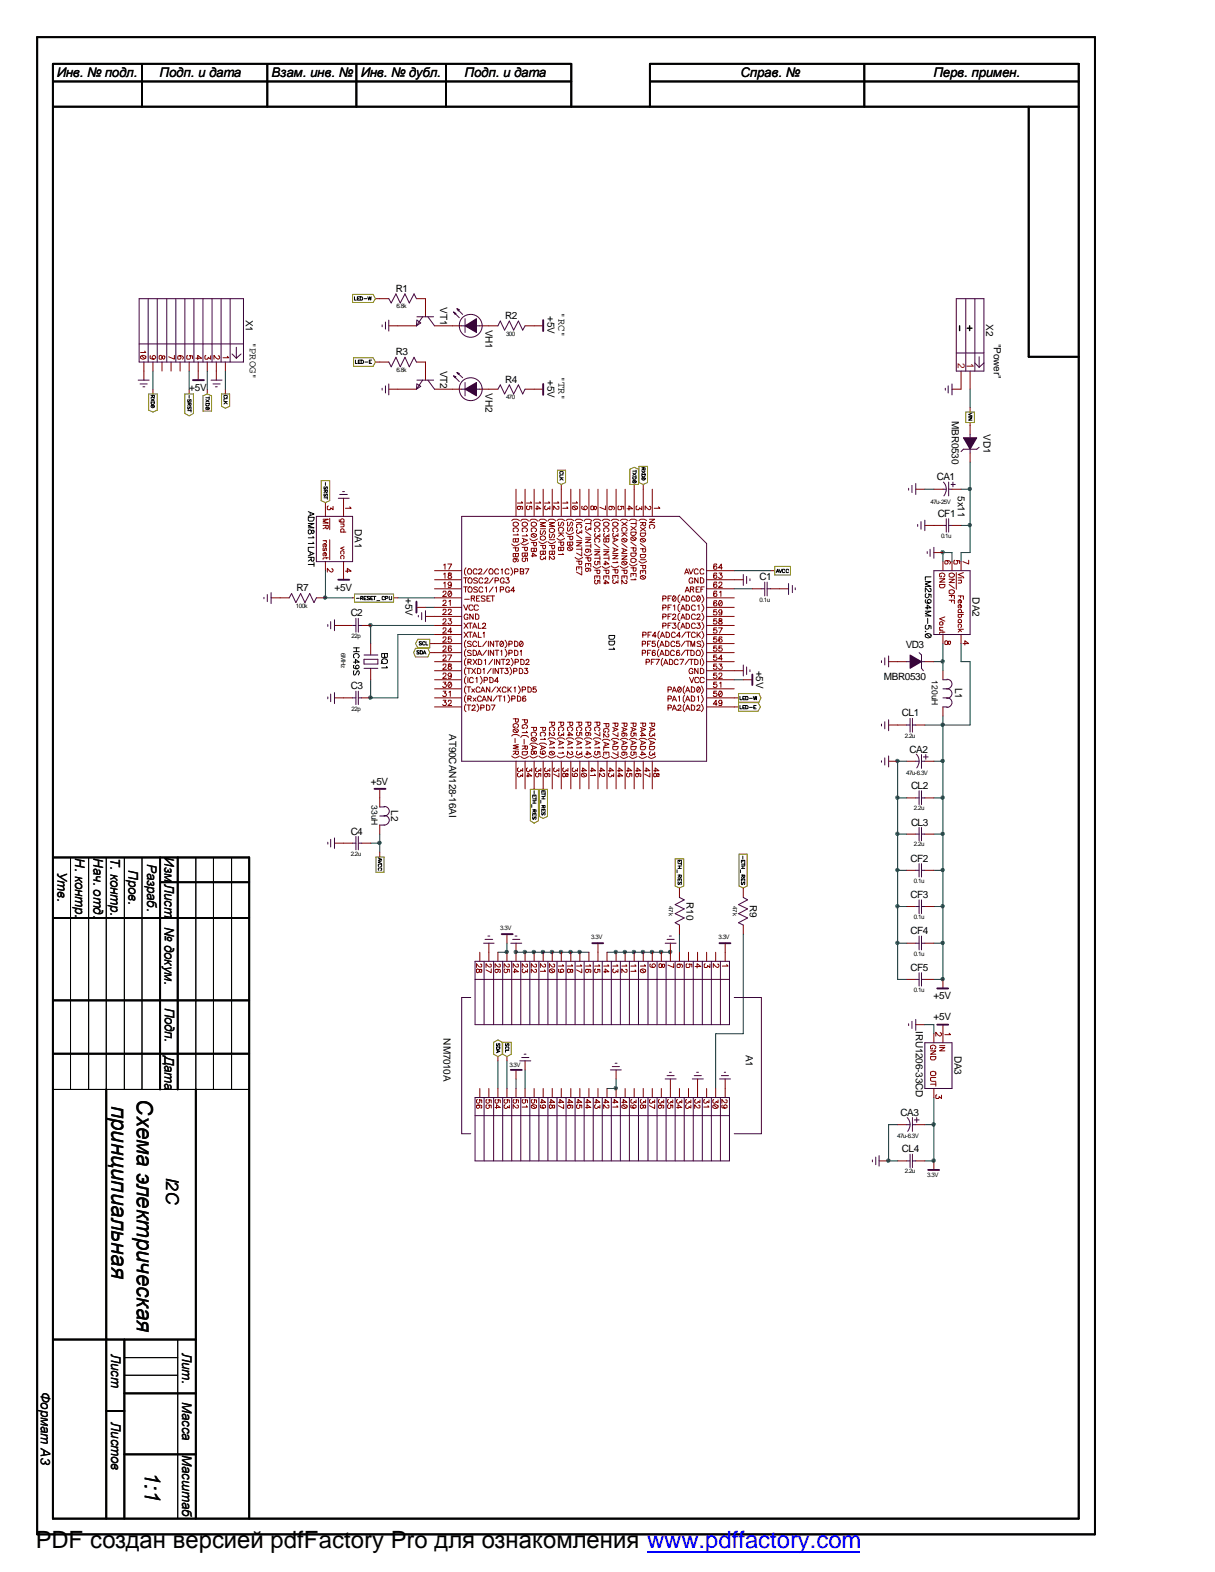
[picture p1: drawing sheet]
<svg xmlns="http://www.w3.org/2000/svg" width="216mm" height="279mm" viewBox="0 0 216 279" stroke-linecap="round" stroke-linejoin="round" font-family="sans-serif">
<defs><g id="words">
<text font-size="4.2" x="6.3" y="275.2">PDF создан версией pdfFactory Pro для ознакомления www.pdffactory.com</text>
<g font-size="4">
<text x="19.8" y="196.5" transform="rotate(90 19.8 196.5)">принципиальная</text>
<text x="24.3" y="195.4" transform="rotate(90 24.3 195.4)">Схема электрическая</text>
<text x="25.7" y="261.4" transform="rotate(90 25.7 261.4)">1:1</text>
</g>
<text font-size="3.1" x="29.5" y="209.1" transform="rotate(90 29.5 209.1)">I2C</text>
<g font-size="2.4">
<text x="10.1" y="13.7">Инв. № подл.</text>
<text x="28.4" y="13.7">Подп. и дата</text>
<text x="48.3" y="13.7">Взам. инв. №</text>
<text x="64.1" y="13.7">Инв. № дубл.</text>
<text x="82.5" y="13.6">Подп. и дата</text>
<text x="131.6" y="13.7">Справ. №</text>
<text x="165.9" y="13.7">Перв. примен.</text>
<text x="10.2" y="154.9" transform="rotate(90 10.2 154.9)">Утв.</text>
<text x="13.4" y="152.6" transform="rotate(90 13.4 152.6)">Н. контр.</text>
<text x="16.6" y="152.6" transform="rotate(90 16.6 152.6)">Нач. отд.</text>
<text x="19.6" y="152.5" transform="rotate(90 19.6 152.5)">Т. контр.</text>
<text x="22.9" y="154.7" transform="rotate(90 22.9 154.7)">Пров.</text>
<text x="26.2" y="153.5" transform="rotate(90 26.2 153.5)">Разраб.</text>
<text x="29.2" y="152.4" transform="rotate(90 29.2 152.4)">Изм</text>
<text x="29.2" y="157.1" transform="rotate(90 29.2 157.1)">Лист</text>
<text x="29.2" y="164.8" transform="rotate(90 29.2 164.8)">№ докум.</text>
<text x="29.3" y="179.1" transform="rotate(90 29.3 179.1)">Подп.</text>
<text x="29.2" y="187.6" transform="rotate(90 29.2 187.6)">Дата</text>
<text x="19.7" y="240.6" transform="rotate(90 19.7 240.6)">Лист</text>
<text x="32.3" y="240.5" transform="rotate(90 32.3 240.5)">Лит.</text>
<text x="7.3" y="247.4" transform="rotate(90 7.3 247.4)">Формат А3</text>
<text x="32.3" y="249.2" transform="rotate(90 32.3 249.2)">Масса</text>
<text x="19.7" y="252.8" transform="rotate(90 19.7 252.8)">Листов</text>
<text x="32.3" y="258.7" transform="rotate(90 32.3 258.7)">Масштаб</text>
</g>
<g font-size="1.9">
<text x="99.2" y="55.5" transform="rotate(90 99.2 55.5)">&quot;RC&quot;</text>
<text x="44.4" y="60.8" transform="rotate(90 44.4 60.8)">&quot;PROG&quot;</text>
<text x="99.2" y="66.8" transform="rotate(90 99.2 66.8)">&quot;TR&quot;</text>
</g>
<g font-size="1.8">
<text x="70.4" y="51.8">R1</text>
<text x="43.7" y="56.8" transform="rotate(90 43.7 56.8)">X1</text>
<text x="78.2" y="54.6" transform="rotate(90 78.2 54.6)">VT1</text>
<text x="86.3" y="58.6" transform="rotate(90 86.3 58.6)">VH1</text>
<text x="89.7" y="56.6">R2</text>
<text x="97.3" y="56.2" transform="rotate(90 97.3 56.2)">+5V</text>
<text x="175.3" y="57.6" transform="rotate(90 175.3 57.6)">X2</text>
<text x="70.4" y="63.1">R3</text>
<text x="78.2" y="65.9" transform="rotate(90 78.2 65.9)">VT2</text>
<text x="176.6" y="61.1" transform="rotate(90 176.6 61.1)">&quot;Power&quot;</text>
<text x="33.6" y="69.5">+5V</text>
<text x="86.3" y="69.8" transform="rotate(90 86.3 69.8)">VH2</text>
<text x="89.7" y="68">R4</text>
<text x="97.3" y="67.6" transform="rotate(90 97.3 67.6)">+5V</text>
<text x="169.2" y="74.8" transform="rotate(90 169.2 74.8)">MBR0530</text>
<text x="174.8" y="77.1" transform="rotate(90 174.8 77.1)">VD1</text>
<text x="166.5" y="85.3">CA1</text>
<text x="170.2" y="88.2" transform="rotate(90 170.2 88.2)">5x11</text>
<text x="63.1" y="94.1" transform="rotate(90 63.1 94.1)">DA1</text>
<text x="166.6" y="91.9">CF1</text>
<text x="52.7" y="105.1">R7</text>
<text x="59.4" y="105">+5V</text>
<text x="72.1" y="106.3" transform="rotate(90 72.1 106.3)">+5V</text>
<text x="135" y="103.1">C1</text>
<text x="172.8" y="106.2" transform="rotate(90 172.8 106.2)">DA2</text>
<text x="62.3" y="109.6">C2</text>
<text x="134.4" y="119.2" transform="rotate(90 134.4 119.2)">+5V</text>
<text x="161" y="115.2">VD3</text>
<text x="62.3" y="122.5">C3</text>
<text x="157.1" y="120.8">MBR0530</text>
<text x="169.8" y="122.3" transform="rotate(90 169.8 122.3)">L1</text>
<text x="79.8" y="130.5" transform="rotate(90 79.8 130.5)">AT90CAN128-16AI</text>
<text x="160.3" y="127.3">CL1</text>
<text x="161.6" y="133.8">CA2</text>
<text x="65.9" y="139.4">+5V</text>
<text x="161.9" y="140.2">CL2</text>
<text x="62.3" y="148.3">C4</text>
<text x="69.5" y="144" transform="rotate(90 69.5 144)">L2</text>
<text x="161.9" y="146.7">CL3</text>
<text x="161.8" y="153.2">CF2</text>
<text x="122" y="160.4" transform="rotate(90 122 160.4)">R10</text>
<text x="133.3" y="160.8" transform="rotate(90 133.3 160.8)">R9</text>
<text x="161.8" y="159.6">CF3</text>
<text x="161.8" y="166">CF4</text>
<text x="161.8" y="172.6">CF5</text>
<text x="165.9" y="177.6">+5V</text>
<text x="78.8" y="184.6" transform="rotate(90 78.8 184.6)">NM7010A</text>
<text x="162.7" y="183.2" transform="rotate(90 162.7 183.2)">IRU1206-33CD</text>
<text x="165.9" y="181.4">+5V</text>
<text x="132.5" y="187.5" transform="rotate(90 132.5 187.5)">A1</text>
<text x="169.6" y="187.6" transform="rotate(90 169.6 187.6)">DA3</text>
<text x="160" y="198.3">CA3</text>
<text x="160.3" y="204.8">CL4</text>
</g>
<g font-size="1.8" fill="#800000">
<text x="170.2" y="64.6" transform="rotate(90 170.2 64.6)">2</text>
<text x="171.8" y="64.6" transform="rotate(90 171.8 64.6)">1</text>
</g>
<g font-size="1.5">
<text x="165.6" y="120.9" transform="rotate(90 165.6 120.9)">120uH</text>
<text x="66" y="143.1" transform="rotate(90 66 143.1)">33uH</text>
</g>
<g font-size="1.1">
<text x="70.4" y="54.8">6.8k</text>
<text x="89.9" y="59.7">300</text>
<text x="70.4" y="66.1">6.8k</text>
<text x="89.9" y="71">470</text>
<text x="165.4" y="89.5">47u-25V</text>
<text x="167.2" y="95.6">0.1u</text>
<text x="135" y="106.9">0.1u</text>
<text x="52.6" y="108">100k</text>
<text x="62.5" y="113.4">22p</text>
<text x="60.6" y="116.1" transform="rotate(90 60.6 116.1)">6MHz</text>
<text x="62.5" y="126.3">22p</text>
<text x="160.8" y="131.1">2.2u</text>
<text x="161" y="137.8">47u-6.3V</text>
<text x="162.4" y="144">2.2u</text>
<text x="62.3" y="152.1">2.2u</text>
<text x="162.4" y="150.5">2.2u</text>
<text x="118.9" y="161" transform="rotate(90 118.9 161)">47k</text>
<text x="130.2" y="161" transform="rotate(90 130.2 161)">47k</text>
<text x="162.4" y="157">0.1u</text>
<text x="88.9" y="165.4">3.3V</text>
<text x="105.1" y="167">3.3V</text>
<text x="127.7" y="167">3.3V</text>
<text x="162.4" y="163.4">0.1u</text>
<text x="162.4" y="169.8">0.1u</text>
<text x="162.4" y="176.3">0.1u</text>
<text x="90.5" y="189.6">3.3V</text>
<text x="159.4" y="202.3">47u-6.3V</text>
<text x="160.8" y="208.5">2.2u</text>
<text x="164.8" y="209.2">3.3V</text>
</g>
</g></defs>
<g fill="none" stroke="#000" stroke-width=".34">
<path d="M6.6 6.6h188v266.1h-188zM9.4 14.5h92.1M9.4 19h182.3M25.2 11.3v7.7M47.5 11.3v7.7M63.3 11.3v7.7M79.2 11.3v7.7M101.5 19v-7.7h-92.1v258.6h182.3v-258.6h-76.2v7.7M115.5 14.5h76.2M153.6 11.3v7.7M182.8 19v44.4h8.9M9.4 152.4h34.9v117.5"/>
<path d="M28.4 156.8h15.9M28.4 152.4v41.2M31.6 152.4v41.2M9.4 163.2h34.9M9.4 177.8h34.9M9.4 187.3h34.9M18.9 193.6v76.3M34.8 193.6v76.3M9.4 238.1h25.4M22.1 238.1v31.8M18.9 250.8h3.2M22.1 247.6h12.7"/>
<path d="M22.1 258.5h12.7"/>
</g>
<g fill="none" stroke="#000" stroke-width=".18">
<path d="M63 52.7v.6h.3M63.5 53.1h.3M63.9 52.7h-.4v.6h.4M64 52.7h.3v.6h-.3zM64.7 53.1h.5M65.4 52.7l.1 .6 .2-.6 .2 .6 .1-.6M26.8 70.3h.6l-.1 .4h-.1l-.1-.4M26.8 71.5h.6v.2l-.1 .2h-.4zM26.8 72.1h.5l.1 .2-.3 .2-.3-.2zM26.8 70.9l.6 .4M26.9 72.1l.4 .3M27.1 70.4l-.3 .3"/>
<path d="M27.4 70.9l-.6 .4M33.4 71.6h.6l-.1 .5h-.2l-.1-.5M33.4 73h.6M33.4 71v.5l.2-.1 .1-.4h.3l-.1 .5M33.4 72.3v.4l.2-.1 .1-.3h.3l-.1 .4M33.6 70.3v.5M33.6 71.8l-.2 .3M34 72.8v.4M36.6 71.7h.6v.4h-.5zM36.6 72.5l.5-.1 .1 .3h-.6zM36.6 70.7h.6M36.6 71l.6 .5"/>
<path d="M36.7 72.4l.4 .3M37.2 70.5v.5M37.2 71l-.6 .5M39.8 71.4h.6M39.9 70.7l-.1-.3 .5-.1 .1 .3-.2 .1M40 71.4l.4 .4M40.1 71.5l-.3 .3M40.4 70.9h-.6v.3M63.2 64v.6h.3M63.7 64.3h.2M64.1 64h-.4v.6h.4M64.2 64h.2l.2 .2v.3l-.4 .1z"/>
<path d="M64.9 64.3h.5M65.6 64.3h.3M66 64h-.4v.6h.4M172.1 74.3h.6l-.6 .4h.6M172.1 74h.6M172.7 73.4l-.6 .3 .6 .2M54.8 90.9l1 .5-1 .4M54.8 91.9h1v.4l-.3 .3h-.6l-.1-.1zM54.8 93h1l-1 .5 1 .3h-1M54.8 94.2l.3-.1 .4 .7 .3-.1-.1-.5a.44 .44 0 0 0-.4 .5l-.2 .2-.3-.2zM54.8 98l1 .4-1 .4M54.8 99.1h1l-.1 .6h-.3l-.1-.6"/>
<path d="M55.1 91.1v.5M55.1 98.1v.5M55.3 99.4l-.5 .3M55.6 95.3l.2 .3h-1M55.6 96.4l.2 .2h-1M55.8 97.3h-1v.6M55.8 100v.7M57.6 87.1h.6l-.1 .4h-.2l-.1-.4M57.6 88.5h.6M57.7 86.5v.5l.1-.1 .1-.4h.3l-.1 .5M57.7 87.8v.4l.1-.1 .1-.3h.3l-.1 .4M57.8 85.8v.5"/>
<path d="M57.8 87.3l-.2 .2M58.2 88.3v.4M99.5 84.9h.6M99.6 84.2v-.4h.4l.1 .4h-.2M99.7 84.9l.4 .4M99.8 85.1l-.3 .2M100.1 84.4h-.6v.4M112.4 84.8h.6v.3l-.5 .1zM112.4 83.7h.6M112.4 84.1l.6 .4M112.5 85.4h.4l.1 .4h-.6zM112.5 85.4l.4 .4"/>
<path d="M113 83.6v.4M113 84.1l-.6 .4M114 83.1h.6v.5h-.2l-.1-.5M114 84.3h.6v.3l-.1 .2h-.4zM114 83.7l.6 .5M114.1 84.9h.5v.3l-.2 .1h-.3zM114.1 84.9l.5 .4M114.3 83.3l-.3 .3M114.6 83.7l-.6 .5M54.8 100.3h1M62.8 117.7h1l-.6-.5v.7M62.8 115.1h1"/>
<path d="M62.8 115.8h1M62.9 118.3l-.1 .4 .2 .1a.54 .54 0 0 0 .8-.3 .34 .34 0 0 0-.3-.3 .34 .34 0 0 0-.3 .3l.3 .4M62.9 119.2v.8l.3-.2 .2-.5h.4a.48 .48 0 0 1-.1 .7M63 116.9l-.2-.1v-.4a.5 .5 0 0 1 .7-.2 .5 .5 0 0 1 .2 .7h-.1M63.3 106.3h.5M63.3 115.1v.7M64.1 106.3h.4v-.2l-.4-.1v.6M64.3 106.3l.2 .3M64.7 106.3h.2M65.1 106h-.4v.6h.4M65.7 106.1l-.4-.1v.3l.4 .1-.1 .2-.3-.1M65.9 106.3h.2"/>
<path d="M66.3 106h-.4v.6h.4M66.4 106h.4M66.5 106v.6M67 106.8h.5M67.8 116.2h1v.6l-.2 .1-.3-.3-.1 .2-.2 .1-.2-.1zM67.9 117.3a.56 .56 0 0 1 .9 .1l-.1 .5h-.6l-.3-.1zM68 117.6l-.3 .3M68.3 106.2l-.1-.2-.3 .1v.4h.4M68.3 116.2v.4M68.5 106.3h.3l.1-.2-.4-.1v.6M68.7 118.4l.1 .3h-1M69.2 106l.1 .6 .3-.1v-.5"/>
<path d="M74.5 115.7h-.4v.2l.4 .2-.1 .1h-.3M74.7 115.7h.3v.5h-.3zM74.9 114.1l-.4-.1v.3l.4 .2-.1 .1h-.3M75.2 116.2l.2-.5 .3 .5M75.3 116.1h.3M75.5 114.2l-.1-.2-.3 .1v.5h.4M75.7 114v.6h.3M108.2 112.9h1v.4l-.2 .3h-.6l-.2-.1zM108.2 114h1v.3l-.2 .3h-.6l-.2-.1zM109.1 115.1l.1 .3h-1M137.9 101.8l.3-.6 .2 .6M138 101.6h.3"/>
<path d="M138.4 101.2l.3 .6 .2-.6M139.4 101.3v-.1l-.4 .1 .1 .5 .3-.1M140.1 101.3l-.1-.1-.3 .1 .1 .5 .3-.1M164.4 103.4h1l-1 .4 1 .4h-1M164.4 108h1l-.6-.5v.8M164.4 108.6h1l-1 .5 1 .4h-1M164.4 112.2l.1 .1zM164.4 112.8l.4-.2a.48 .48 0 0 1 .6 .6l-.4 .2-.4-.1-.2-.1zM164.5 106.6l-.1 .4 .2 .2h.7l.1-.2v-.3a.34 .34 0 0 0-.5 0 .34 .34 0 0 0 .2 .5M164.6 105.5l-.2 .2v.4a.39 .39 0 0 0 .6 0 .39 .39 0 0 0 0-.5l.4 .1v.5M164.6 111.1l-.2 .2v.4a.39 .39 0 0 0 .6 0 .39 .39 0 0 0 0-.5l.4 .1v.5M164.6 112.7l.7 .6"/>
<path d="M164.8 109.9v.9M165.2 104.6h.2v.6h-.4l-.6-.7v.7M165.4 102.5h-1v.6M131.5 123.8v.6h.3M131.5 125.4v.6h.3M132 124.1h.2M132 125.7h.2M132.4 123.8h-.4v.6h.4M132.4 125.4h-.4v.6h.4M132.5 123.8h.3v.6h-.3zM132.5 125.4h.3l.1 .2v.3l-.4 .1zM133.2 124.1h.5"/>
<path d="M133.2 125.7h.5M133.9 123.8l.1 .6 .2-.6 .2 .6 .1-.6M133.9 125.7h.3M134.4 125.4h-.5v.6h.5M12.5 152.4v41.2M15.7 152.4v41.2M18.9 152.4v41.2M22.1 152.4v41.2M25.2 152.4v41.2M34.8 152.4v41.2M37.9 152.4v41.2M41.1 152.4v41.2"/>
<path d="M67.2 152.5l.6 .2-.6 .3M67.3 154v-.4h.4l.1 .3-.2 .1M67.3 154.7l-.1-.4h.5l.1 .3-.2 .1M67.4 152.6v.3M67.8 153l-.6 .2 .6 .3M94.5 143v.5M94.7 141.7v-.4h.5v.4M94.7 143.9h.5v.5h-.2l-.1-.5M94.7 145v-.4h.5v.4M94.7 142h.5M94.7 142.3h.5M94.7 142.7h.5"/>
<path d="M94.7 145.2v.4l.2-.1 .1-.3h.2v.4M94.9 140.5v.6M94.9 141.3v.3M94.9 142.3v.4M94.9 144.6v.3M94.9 144.1l-.2 .3M95.2 141.8v.4M96.1 142.2v.5M96.3 141v-.5h.6v.9M96.3 143.2h.6l-.1 .4h-.2l-.1-.4M96.3 144.3v-.5h.6v.5M96.3 141.1h.6"/>
<path d="M96.3 141.6h.6M96.3 142h.6M96.4 144.4v.5l.1-.1 .1-.4h.3l-.1 .5M96.5 140.5v.3M96.5 141.6v.4M96.5 143.8v.3M96.5 143.3l-.2 .3M120.3 154.6v.5M120.5 153.3v-.4h.6v.9M120.5 155.5h.6l-.1 .5h-.2l-.1-.5M120.5 156.6v-.4h.6v.4M120.5 153.5h.6"/>
<path d="M120.5 153.9h.6M120.5 154.3h.6M120.6 156.8v.4l.1-.1 .1-.3h.3l-.1 .4M120.7 152.9v.3M120.7 153.9v.4M120.7 156.2v.3M120.7 155.7l-.2 .3M131.6 154.6v.5M131.7 153.3v-.4h.6v.4M131.7 155.5h.6l-.1 .5h-.1l-.1-.5M131.7 156.6v-.4h.6v.4M131.7 153.9h.6"/>
<path d="M131.7 154.3h.6M131.7 153.6h.6M131.8 156.8v.4l.2-.1 .1-.3h.2l-.1 .4M132 152.1v.6M132 152.9v.3M132 153.9v.4M132 156.2v.3M132 155.7l-.3 .3M132.3 153.4v.4M9.4 193.6h34.9M88.2 186.1h.6v.3l-.5 .1zM88.2 186.6l.6 .3-.6 .2"/>
<path d="M88.3 185.5v.4l.2-.1 .1-.3h.2l-.1 .4M88.4 186.7v.3M89.9 185.5v.4l.2-.1 .1-.3h.2l-.1 .4M89.9 186.5v-.4h.4l.1 .3-.1 .1M90.4 186.7h-.6v.3M31.6 238.1v31.8M22.1 241.3h9.5M22.1 244.4h9.5"/>
</g>
<g fill="none" stroke="#800000" stroke-width=".18">
<path d="M66.7 53.1h2.4M69.1 57.9h4.9M74 53.1h1.6v3.2M77.2 57.9h4.8M85.3 57.9h3.2M93.3 57.9h3.2M25 63.3l.5-.1 .4 .2a.47 .47 0 0 1-.3 .4 .47 .47 0 0 1-.5 0l-.1-.1zM25.1 63.2l.6 .6M25.6 64.3v3.3M25.7 62.4l.2 .3h-.9M26.8 63.2l-.1 .5 .1 .1a.54 .54 0 0 0 .9-.3 .34 .34 0 0 0-.4-.3 .34 .34 0 0 0-.3 .3l.3 .3M27.2 64.3v1.7"/>
<path d="M27.2 69.2v.8M28.3 63.2h.3l.4 .6 .3-.2-.1-.4a.59 .59 0 0 0-.5 .6h-.4zM28.8 64.3v1.7M30.4 64.3v1.7M31 63.2v.6l-1-.4M31.9 63.2l.3 .3-.1 .3h-.5l.1-.6h.6l.3 .3-.2 .3M32 64.3v1.7M33.4 63.2h-.2l.1 .6h.5l.1-.4-.2-.2h.5v.6M33.6 64.3v1.7M33.6 69.2v.8M34.8 63.7h1l-.7-.5v.7M35.2 64.3v3.3"/>
<path d="M36.6 63.2h-.2l.1 .6h.4l.1-.3 .4 .3v-.6M36.8 64.3v1.7M36.8 69.2v.8M38.4 64.3v3.3M38.8 63.2h.1l.1 .4-.3 .2-.7-.6v.6M40 64.3v1.7M40 69.2v.8M40.4 63.3l.2 .3h-1M66.7 64.3h2.4M69.1 69.2h4.9M74 64.3h1.6v3.3M77.2 69.2h4.8"/>
<path d="M85.3 69.2h3.2M93.3 69.2h3.2M170.8 66v3.2h-1.6M172.4 66v3.2M172.4 72.4v.8M172.4 75.1v2.1M57.4 92.3h.9l-.9 .3 .9 .4h-.9M57.4 93.4h.9v.6l-.4-.1v-.5M57.4 96.1h.6M57.5 97.4l-.1 .5h.3v-.4l.2-.1v.5M57.7 96.1l.3 .1v.2M57.7 96.6v.6l.3-.1v-.3l-.3-.2-.3 .2 .1 .4"/>
<path d="M57.7 98.2v.6l.3-.1v-.3l-.3-.2-.3 .2 .1 .4M57.8 89.3v2.5M57.8 99.8v1.6M57.9 93.7l-.5 .3M58 99.1v.2M58.3 89.9l-.1 .1 .1 .6h.4l.1-.3 .4 .3v-.6M58.3 99.1h-.7l-.2 .1v.2M58.6 92.1v2M58.6 95.9v3.6M60.3 92.4v.3l.2 .1h.6M60.5 93.1h.6M60.5 94.6h1"/>
<path d="M60.6 92.8l-.1-.4 .3-.2 .3 .2-.1 .4M60.6 94.6l-.1-.5 .3-.1 .3 .1-.1 .5M60.6 98.5l-.1-.5 .3-.1 .3 .1-.1 .5M60.6 99.3l-.1-.4 .3-.2 .3 .2-.1 .4M61 93.1l.1 .1v.4h-.6M61 88.6v3.2M61 99.8v3.2M61.1 97.2l-.6 .3 .6 .2M62.1 90.1l.3 .2h-1M90.9 92.5l.2-.1a1.02 1.02 0 0 1 1.1 .1h.1M90.9 96.7a.82 .82 0 0 0 1.4 0M91.2 93a.52 .52 0 0 1 .6-.2 .52 .52 0 0 1 .3 .5 .59 .59 0 0 1-.9 .1z"/>
<path d="M91.2 95.8h.9l-.1 .6h-.2l-.2-.2-.1 .2h-.2zM91.2 97.4h.9l-.1 .6-.4-.1v-.5M91.2 98.4h.9l-.1 .6h-.2l-.2-.2-.1 .2h-.2zM91.4 94.5l-.2-.1v-.4a.52 .52 0 0 1 .6-.2 .52 .52 0 0 1 .3 .5l-.2 .2M91.4 99.3l.3 .1a.31 .31 0 0 1-.1 .4 .31 .31 0 0 1-.4-.1l.1-.4h.6l.2 .3-.2 .2M91.6 95.8v.4M91.6 98.4v.4M91.7 87v4.8M91.9 94.9l.2 .2h-.9M92.2 90h.2a.31 .31 0 0 1 0 .5 .31 .31 0 0 1-.5-.1l.1-.4h.7l.2 .1v.4h-.2M92.5 92.6l.2-.2a1.02 1.02 0 0 1 1.1 .1l.1 .1M92.5 96.5a.82 .82 0 0 0 1.4 0"/>
<path d="M92.7 89.2l.2 .2h-1M92.8 93a.52 .52 0 0 1 .6-.2 .52 .52 0 0 1 .3 .5 .59 .59 0 0 1-.9 .1zM92.8 95.7l.9 .3-.9 .4M92.8 97.3h.9l-.1 .6h-.3l-.1-.6M92.8 98.3h.9l-.1 .6h-.2l-.1-.2-.2 .2h-.2zM93 94.5l-.2-.1v-.4a.52 .52 0 0 1 .6-.2 .52 .52 0 0 1 .3 .5l-.2 .2M93 99.1l-.2 .1 .1 .5h.4l.1-.5h.3v.5M93 95.8v.5M93.3 87v4.8M93.3 98.3v.4M93.6 95l.1 .2h-.9M93.7 89.9l-.1 .1v.5l.3 .1 .2-.2v-.4h.4v.5"/>
<path d="M94.1 92.6l.2-.2a1.02 1.02 0 0 1 1.1 .1l.1 .1M94.1 95.8a.82 .82 0 0 0 1.4 0M94.3 89.2l.2 .2h-.9M94.4 93a.52 .52 0 0 1 .6-.2 .52 .52 0 0 1 .3 .5 .59 .59 0 0 1-.9 .1zM94.4 95l.5-.2 .3 .1 .1 .3-.1 .2-.5 .1-.3-.2zM94.4 96.4h.9l-.1 .6h-.3l-.1-.6M94.4 97.5h.9l-.1 .5h-.2l-.1-.1-.2 .1h-.2zM94.4 98.8h.9l-.6-.5v.7M94.6 94.5l-.2-.1v-.4a.52 .52 0 0 1 .6-.2 .52 .52 0 0 1 .3 .5l-.2 .2M94.6 94.9l.6 .5M94.9 87v4.8M94.9 97.5v.4"/>
<path d="M95.2 90.4h.9l-.7-.5v.7M95.8 92.6l.1-.2a1.02 1.02 0 0 1 1.1 .1l.1 .1M95.8 96.3a.82 .82 0 0 0 1.3 0M95.9 89.2l.2 .2h-.9M96 92.9h.9l-.9 .3 .9 .4h-.9M96 95.4a.52 .52 0 0 1 .6-.2 .52 .52 0 0 1 .3 .6 .59 .59 0 0 1-.9 0zM96 96.9h.9v.6h-.4l-.1-.6M96 98h.9v.6h-.3l-.1-.2-.1 .2h-.3zM96 94h.9M96.1 94.3v.7l.3-.2 .3-.5 .2 .1v.3l-.1 .3M96.2 98.8l-.2 .1v.4l.3 .2 .2-.1 .1-.3 .3 .3v-.5M96.5 87v4.8"/>
<path d="M96.5 98v.4M96.9 89.9l-.1 .1v.4l.2 .2 .3-.1 .1-.2 .3 .2v-.5M97.4 92.6l.1-.2a1.02 1.02 0 0 1 1.1 .1l.1 .1M97.4 96.3a.82 .82 0 0 0 1.3 0M97.5 89.2l.2 .2h-.9M97.6 92.9h1l-1 .3 1 .4h-1M97.6 94.1a.52 .52 0 0 1 .6-.2 .52 .52 0 0 1 .4 .5 .59 .59 0 0 1-1 .1zM97.6 96.9h1l-.1 .6h-.4l-.1-.6M97.6 98h1l-.1 .6h-.3l-.1-.2-.1 .2h-.3zM97.6 95.9h1M97.7 94.9v.7l.3-.2 .3-.5 .3 .3-.2 .4M98.1 87v4.8"/>
<path d="M98.1 98v.4M98.3 98.9h.2l.1 .2-.1 .3-.5-.1-.4-.5v.7M99 92.5l.1-.1a1.02 1.02 0 0 1 1.1 .1h.1M99 95.7a.82 .82 0 0 0 1.3 0M99.1 90l.2 .1-.1 .4-.4-.1-.4-.5v.7M99.1 89.2l.2 .2h-.9M99.2 96.4h1l-.1 .5h-.4v-.5M99.2 97.3h1l-.1 .6h-.3l-.1-.2-.1 .2h-.3zM99.2 94.7h1M99.3 92.8v.7l.4-.2 .2-.5 .3 .2-.2 .5M99.4 94.4l-.2-.1v-.4a.52 .52 0 0 1 .6-.2 .52 .52 0 0 1 .4 .5l-.3 .2M99.5 94.7l.7 .6"/>
<path d="M99.7 97.3v.4M99.7 86.1v5.7M99.7 94.9l-.5 .4M100 98.4l.2 .2h-1M100.6 92.5l.2-.1a1.02 1.02 0 0 1 1.1 .1M100.6 94.7a.82 .82 0 0 0 1.3 0M100.8 89.2l.1 .2h-.9M100.8 90.1l.1 .2h-.9M100.8 95.3h1l-.1 .6-.4-.1v-.5M100.8 96.4h1l-.1 .5h-.3l-.1-.1-.1 .1h-.3zM100.8 97.4l.5-.2 .3 .1 .2 .2a.56 .56 0 0 1-1 .2zM100.9 92.8v.7l.4-.2 .2-.5 .3 .2-.2 .5"/>
<path d="M100.9 93.7v.7l.4-.2 .2-.5 .3 .3-.2 .4M101 97.3l.6 .5M101.3 96.4v.4M101.4 87v4.8M101.7 90.1l.5-.2 .4 .3a.47 .47 0 0 1-.3 .4 .47 .47 0 0 1-.4-.1l-.2-.1zM101.9 90l.5 .5M102.2 92.5l.2-.1a1.02 1.02 0 0 1 1.1 .1M102.2 99.1a.82 .82 0 0 0 1.3 0M102.4 96.4h1l-1 .6h1M102.4 99.7h1l-.1 .6-.4-.1v-.5M102.4 89.2l.2 .2h-.9M102.4 96.1h1"/>
<path d="M102.4 92.9h1M102.4 95.1l1 .7M102.4 97.6h1M102.6 93.8l-.2-.1v-.4a.52 .52 0 0 1 .6-.2 .52 .52 0 0 1 .4 .5l-.3 .2M102.6 94.1l-.2 .1v.5l.3 .1 .3-.1v-.2l.4 .2v-.5M103 87v4.8M103.4 98.1v.7l-1-.5M103.4 97.3v.7M103.5 90l-.1 .4 .1 .1a.54 .54 0 0 0 .9-.2 .34 .34 0 0 0-.3-.4 .34 .34 0 0 0-.4 .4l.4 .3M103.8 92.6l.2-.2a1.02 1.02 0 0 1 1.1 .1l.1 .1M103.8 98.5a.82 .82 0 0 0 1.4 0M104.1 95.8h.9l-.9 .6h.9"/>
<path d="M104.1 99.1h.9l-.1 .6h-.3l-.1-.6M104.1 93h.9M104.1 94.5l.9 .7M104.1 95.5h.9M104.1 97h.9M104.2 93.6h-.1v.5l.2 .1 .3-.1v-.2l.4 .2v-.5M104.3 97.6h.2a.31 .31 0 0 1 0 .5 .31 .31 0 0 1-.4-.1v-.4h.7l.2 .3-.2 .2M104.6 87v4.8M105 90l.3-.1 .4 .7 .3-.3-.1-.3a.59 .59 0 0 0-.5 .6l-.4-.1zM105 92.7v.7M105 96.7v.7M105.4 92.5l.2-.1a1.02 1.02 0 0 1 1.1 .1h.1"/>
<path d="M105.7 93a.52 .52 0 0 1 .6-.2 .52 .52 0 0 1 .3 .5 .59 .59 0 0 1-.9 .1zM105.7 98h.9l-.9 .6h.9M105.7 97.7h.9M105.7 99.2h.9M105.7 96.7l.9 .7M105.8 94.5l-.1-.1v-.4a.52 .52 0 0 1 .6-.2 .52 .52 0 0 1 .3 .5l-.3 .2M105.8 94.8l-.1 .1v.4l.2 .2 .4-.2v-.1l.3 .2v-.5M105.8 96.4l-.1-.1v-.5a.52 .52 0 0 1 .6-.1 .52 .52 0 0 1 .3 .5l-.3 .2M105.8 99.7l-.1 .1v.5l.3 .1 .3-.2v-.4h.3v.5M106.3 87v4.8M106.6 98.9v.7M107 92.5l.2-.1a1.02 1.02 0 0 1 1.1 .1h.1"/>
<path d="M107.3 93a.52 .52 0 0 1 .6-.2 .52 .52 0 0 1 .3 .5 .59 .59 0 0 1-.9 .1zM107.3 95.8h.9l-.1 .6h-.2l-.2-.2-.1 .2h-.2zM107.3 98h.9l-.9 .6h.9M107.3 96.7l.9 .7M107.3 97.7h.9M107.3 99.2h.9M107.4 94.5l-.1-.1v-.4a.52 .52 0 0 1 .6-.2 .52 .52 0 0 1 .3 .5l-.3 .2M107.4 94.8l-.1 .1v.4l.2 .2 .4-.2v-.1l.3 .2v-.5M107.6 89.9v.7l-1-.4M107.7 95.8v.4M107.9 87v4.8M108.2 98.9v.7"/>
<path d="M108.5 90l.3 .3-.1 .2h-.5l.1-.5h.7l.2 .3-.1 .3M108.6 92.5l.2-.1a1.02 1.02 0 0 1 1.1 .1h.1M108.9 95.6l.9 .3-.9 .5M108.9 97.4l.9 .3-.9 .4M108.9 98.7h.9l-.9 .6h.9M108.9 98.4h.9M108.9 96.5l.9 .7M109 92.9a.55 .55 0 0 1 .8 .4 .59 .59 0 0 1-.9 .1zM109.1 94.5l-.2-.1v-.4a.52 .52 0 0 1 .6-.2 .52 .52 0 0 1 .3 .5l-.2 .2M109.1 94.7l-.2 .1v.4l.2 .2 .4-.2v-.1l.3 .2v-.5M109.1 95.8v.4M109.1 97.5v.5"/>
<path d="M109.5 87v4.8M109.6 99.8l.2 .2h-.9M110 89.9l-.2 .1 .1 .6 .5-.1 .1-.3-.2-.2h.5v.5M110.2 92.5l.2-.1a1.02 1.02 0 0 1 1.1 .1h.1M110.5 95.8l.5-.1 .3 .1 .1 .2a.56 .56 0 0 1-.9 .2zM110.5 97.5l.9 .3-.9 .4M110.5 98.8h.9l-.9 .6h.9M110.5 99.9l.5-.2 .3 .1 .1 .3a.56 .56 0 0 1-.9 .1zM110.5 94.7h.9M110.5 92.8l.9 .7M110.5 96.6l.9 .7M110.5 98.4h.9"/>
<path d="M110.7 94.4l-.2-.1v-.4a.52 .52 0 0 1 .6-.2 .52 .52 0 0 1 .3 .5l-.2 .2M110.7 95.8l.6 .5M110.7 99.8l.6 .5M110.7 97.6v.4M110.7 94.7l.7 .6M111 94.9l-.5 .4M111.1 87v4.8M111.4 90.4h1l-.6-.5v.8M111.4 92.8l-.9 .7M111.8 92.5l.2-.1a1.02 1.02 0 0 1 1.1 .1h.1M112.1 94.6h.9v.2l-.2 .4h-.5l-.2-.2zM112.1 95.6l.5-.2 .3 .1 .1 .3a.56 .56 0 0 1-.9 .1z"/>
<path d="M112.1 97.4h.9l-.1 .6-.4-.1v-.5M112.1 98.3h.9v.3l-.2 .3h-.5l-.2-.2zM112.1 93h.9M112.1 93.6l.9 .6M112.1 96.4l.9 .6M112.2 99.3a.55 .55 0 0 1 .8 .4 .59 .59 0 0 1-.9 .1zM112.3 95.5l.6 .5M112.7 86.1v5.7M113 92.7v.7M113 93.6l-.9 .6M113.2 89.9l-.2 .1 .1 .6h.4l.1-.3 .4 .3v-.6M113.5 92.5l.2-.1a1.02 1.02 0 0 1 1.1 .1h.1"/>
<path d="M113.5 99.7a.82 .82 0 0 0 1.4 0M113.8 92.9h.9l-.1 .6h-.2l-.2-.2v-.4M113.8 94.7h.9v.3l-.2 .3h-.5l-.2-.1zM113.8 95.8l.5-.1 .3 .1 .1 .2a.56 .56 0 0 1-.9 .2zM113.8 97.5h.9l-.1 .6-.4-.1v-.5M113.8 98.6h.9v.2l-.2 .3h-.5l-.2-.1zM113.8 93.7l.9 .7M113.8 96.6l.9 .7M113.8 99.5h.9M114 95.8l.6 .5M114.2 93.1l-.4 .4M114.3 86.1v5.7"/>
<path d="M114.7 93.7l-.9 .7M115.4 92.3h.9l-.9 .6h.9M115.4 90h.2l.1 .3-.4 .3-.7-.7v.7M115.6 93.9l-.2-.1v-.4a.52 .52 0 0 1 .6-.2 .52 .52 0 0 1 .3 .5l-.2 .2M115.9 87v4.8M117 90.1l.3 .2h-1.1M162.7 87h1.6M164.3 93.4h3.3M165.9 87h1.7M165.9 98.2h1.7M167.6 99.8v1.6M168.2 99.7l.3 .2-.1 .3h-.5l.1-.5h.7l.2 .2-.2 .3"/>
<path d="M169.2 87h1.6M169.2 93.4h1.6M169.2 99.8v1.6M169.7 99.6l-.2 .1 .1 .5h.5l.1-.4-.2-.1h.5v.5M170.8 99.8v1.6M172.1 99.6v.6l-1-.4M172.4 80.5v1.6M48.2 106.3h3.2M56.2 106.3h1.6M58.9 101.1h.2l.1 .3-.4 .3-.6-.7v.7M59.4 111.2h3.3M61.4 101.5h1l-.7-.5v.8"/>
<path d="M62.7 106.3h.3M64.3 111.2h1.6M65.9 114.4v2M65.9 118.8v2M69.9 106.3h.8M74 107.9h1.6M75.6 109.6h6.4M76.4 114.4h5.6M76.4 116h5.6M77.2 104.6h4.8M77.2 101.4h4.8M77.2 111.2h4.8"/>
<path d="M77.2 119.2h4.8M77.2 106.3h4.8M77.2 117.6h4.8M77.2 103h4.8M77.2 107.9h4.8M77.2 112.8h4.8M78.7 108.5l.1-.2 .4 .1v.4l-.5 .4h.6M78.7 113.5l.1-.3 .4 .1v.4l-.5 .4h.6M78.7 118.3l.1-.3 .4 .1v.4l-.5 .5h.6M78.7 105.3l.1-.2 .4 .1v.4l-.5 .4h.6M78.7 106.9l.1-.2 .4 .1v.4l-.5 .4h.6M78.7 110.2l.1-.2 .4 .1v.4l-.5 .4h.6"/>
<path d="M78.7 111.8l.1-.2 .4 .1v.4l-.5 .4h.6M78.7 115.1l.1-.3 .4 .1v.4l-.5 .4h.6M78.7 119.9l.1-.3 .4 .1v.4l-.5 .5h.6M78.7 116.7l.1-.3 .4 .1v.4l-.5 .4h.6M78.8 103.6l.3-.1v.9M78.8 100.4l.3-.2v1M78.8 102l.3-.1v.9M79.6 100.2h.7l-.5 1M79.6 116.4h.7l-.5 .9M79.7 108.5l.1-.2 .4 .1-.1 .4-.5 .4h.7M79.7 118v.4h.4l.2 .3-.1 .3h-.5l-.1-.3 .2-.3h.4v-.4zM79.7 110h.5l-.3 .3 .3 .1 .1 .3-.2 .2h-.4l-.1-.2"/>
<path d="M79.7 101.9v.3l.4 .1 .2 .2-.1 .3h-.5l-.1-.3 .2-.2 .4-.1v-.3zM79.8 105.1a.47 .47 0 0 1 .4 .2 .47 .47 0 0 1 0 .5l-.1 .2h-.3l-.2-.3zM79.8 106.8l.2-.1v.9M80.2 103.8l-.1 .3h-.3l-.2-.3 .2-.3h.3l.1 .7-.1 .2-.4-.1M80.2 113.2h-.5v.4h.5v.4l-.5 .1-.1-.1M80.2 115v-.2h-.4l-.1 .2v.7h.4a.31 .31 0 0 0 0-.4 .31 .31 0 0 0-.4 0v.2M80.2 120l-.1 .2h-.3l-.2-.2 .2-.4h.3l.1 .8-.1 .2-.4-.1M80.2 105.2l-.5 .6M80.3 112.3h-.7l.5-.7v.9M82.4 107.5l.4 1 .3-1M82.4 102.7h.7M82.4 104.3h.7"/>
<path d="M82.5 110.7l.6 1M82.5 112.4l.6 .9M82.5 106.5h.9M82.7 102.7v.9M82.7 104.3v.9M82.8 113.8l-.1 .1a1.02 1.02 0 0 0-.1 1.1l.2 .1M82.8 118.6l-.1 .1a1.02 1.02 0 0 0-.1 1.1l.2 .2M82.8 115.4l-.1 .1a1.02 1.02 0 0 0-.1 1.1l.2 .2M82.8 100.9l-.1 .1a1.02 1.02 0 0 0-.1 1.1l.2 .2M82.8 117l-.1 .1a1.02 1.02 0 0 0-.1 1.1l.2 .2M83 118.8h.7M83.1 109.4l-.1-.3a.54 .54 0 0 0-.5 .4 .54 .54 0 0 0 .1 .6h.5v-.4h-.1"/>
<path d="M83.1 117.7h.5l.1-.2v-.2l-.6-.1v.9M83.1 110.7l-.6 1M83.1 112.4l-.6 .9M83.2 101.2l.1-.1a.54 .54 0 0 1 .5 .3 .54 .54 0 0 1-.1 .6l-.6-.1v-.5zM83.2 110.7h.7M83.2 112.4h.7M83.3 102.8l.1-.1a.54 .54 0 0 1 .5 .4 .54 .54 0 0 1-.2 .5l-.5-.1-.1-.5zM83.3 118.8v.9M83.4 104.3a.54 .54 0 0 1 .5 .4 .54 .54 0 0 1-.2 .5h-.4a.59 .59 0 0 1 .1-.9zM83.4 117.7l.3 .4M83.6 110.7v1M83.6 112.4v.9"/>
<path d="M83.7 114.1l-.2-.1-.4 .1 .1 .3 .5 .2v.3l-.6-.1M83.7 106.3h.5l.1-.3-.6-.1v.9M83.7 115.7l-.2-.1-.4 .1 .1 .3 .5 .2v.3l-.6-.1M83.8 118.8l.7 .9M84 111.7l.3-1 .5 1M84 113.3l.3-.9 .5 .9M84.1 109.1v1l-.6-1v1M84.1 107.8l-.2-.3h-.4l-.2 .4 .2 .6h.4l.2-.2M84.1 115.6h.2l.4 .2v.5l-.2 .2h-.4zM84.1 106.3l.2 .5M84.1 117.2l.7 .9M84.2 111.4h.4"/>
<path d="M84.2 113h.4M84.5 109.1h.3l.3 .3v.5l-.2 .2h-.4zM84.5 118.8l-.7 .9M84.7 114.2l-.2-.2a.54 .54 0 0 0-.5 .3 .54 .54 0 0 0 .2 .6h.4l.1-.2M84.7 106.3h.3M84.8 101.3l-.2-.2a.54 .54 0 0 0-.5 .3 .54 .54 0 0 0 .1 .6h.5l.1-.1M84.8 117.2l-.7 .9M84.8 104.5l-.2-.2-.4 .2 .1 .2 .5 .3v.2h-.6M84.8 118.8h.3l.3 .2v.5l-.1 .2h-.5zM84.8 116.5l.4-.9 .4 .9M84.8 102.9l-.2-.2-.4 .2 .1 .2 .5 .3v.2l-.6-.1M85 114v.9h.5"/>
<path d="M85 107.8l-.2-.3h-.4l-.2 .4 .2 .6h.4l.2-.2M85 110.7v1h.5M85 112.4v.9h.5M85 117.2h.3l.3 .2v.5l-.2 .2h-.4zM85 116.2h.4M85.1 101.3v-.1l.2-.1 .3 .1-.1 .4-.5 .4h.7M85.3 105.9h-.6v.9h.6M85.8 104.6l-.2-.3a.54 .54 0 0 0-.5 .4 .54 .54 0 0 0 .2 .5h.4l.1-.1M85.8 111v-.2l.1-.1 .4 .1-.1 .5-.5 .4h.7M85.8 103l-.2-.3a.54 .54 0 0 0-.5 .4 .54 .54 0 0 0 .2 .5h.4l.1-.1M85.9 119l.1-.2v.9M85.9 112.5l.1-.1v.9"/>
<path d="M86.1 117.3l.2-.1v.9M86.2 106.1l-.1-.2h-.5l-.1 .3 .5 .2 .2 .4h-.7M86.2 103v-.2l.2-.1 .3 .1-.1 .4-.5 .4h.7M86.3 104.5l.1-.2v.9M86.4 114l-.6 .9M86.4 115.6l-.6 .9M86.5 106.3h.4M86.6 101.1l-.7 .9M86.8 114v.9M86.8 115.6v.9M87 101.2l.1-.1a.54 .54 0 0 1 .5 .3 .54 .54 0 0 1-.1 .6l-.5-.1-.1-.5zM87.1 105.9h-.6v.9h.6"/>
<path d="M87.2 105.9h.7M87.3 118.8l-.7 .9M87.5 105.9v.9M87.5 117.2l-.6 .9M87.6 104.3l-.6 .9M87.6 118.8v.9M87.6 102.7l-.6 .9M87.7 114v.9l-.6-.9v.9M87.7 115.6v.9l-.6-.9v.9M87.9 117.2v.9M88 103.2h.5l.1-.4-.6-.1v.9M88 114h.6"/>
<path d="M88 115.6h.6M88.1 104.5l.1-.2v.9M88.3 114v.9M88.3 115.6v.9M88.6 118.8v.9l-.6-.9v.9M88.6 101.3l-.2-.2a.54 .54 0 0 0-.5 .3 .54 .54 0 0 0 .2 .6h.4l.1-.1M88.8 117.2v.9l-.6-.9v.9M88.8 118.8h.7M88.9 104.8h.5l.1-.4-.6-.1v.9M88.9 114.1l.3-.1a.56 .56 0 0 1 .1 .9h-.3l-.2-.3zM89 115.7l.2-.1v.9M89.1 101.3l.1-.2v.9"/>
<path d="M89.1 117.2h.6M89.2 118.8v.9M89.4 114.1l-.5 .6M89.4 117.2v.9M89.6 103l-.2-.3a.54 .54 0 0 0-.5 .4 .54 .54 0 0 0 .2 .5h.4l.1-.3h-.2M89.7 113.8a.85 .85 0 0 1 0 1.3M89.7 118.8h.6l-.3 .3h.2l.1 .4-.1 .2h-.5v-.2M89.7 115.4a.85 .85 0 0 1 0 1.4M89.9 102.7h.5l-.2 .3 .2 .1 .1 .3-.2 .2h-.4l-.1-.1M90 117.4v-.1l.2-.1 .3 .1-.1 .4-.5 .4h.7M90.4 114.5h.5l.1-.5h-.6v.9M90.4 116.1h.5l.1-.4-.6-.1v.9"/>
<path d="M90.4 101.3l-.1-.2a.54 .54 0 0 0-.5 .3 .54 .54 0 0 0 .1 .6h.4l.1-.1M90.5 104.6l-.2-.3a.54 .54 0 0 0-.4 .4 .54 .54 0 0 0 .1 .5h.4l.1-.3h-.2M90.6 118.6a.85 .85 0 0 1 0 1.4M90.8 100.9a.85 .85 0 0 1 0 1.4M90.8 117a.85 .85 0 0 1 0 1.4M91.3 119.3h.5l.1-.4-.6-.1v.9M91.4 105h-.6l.5-.7v.9M91.4 114h.3l.3 .2v.5l-.1 .2h-.5zM91.4 115.6h.3l.3 .2v.5l-.1 .2h-.5zM91.4 101.6h.5l.1-.4-.6-.1v.9M91.5 117.7h.5l.1-.4-.6-.1v.9M92.3 118.8h.2l.4 .2v.5l-.2 .2h-.4z"/>
<path d="M92.4 114.1l.2-.1a.56 .56 0 0 1 .2 .9h-.3l-.2-.3zM92.5 115.7l.1-.1v.9M92.5 101.1l.5 .1v.2l-.1 .2 .1 .1v.3h-.5zM92.5 101.6h.4M92.5 117.2h.3l.3 .2v.5l-.1 .2h-.5zM92.9 114.1l-.5 .6M93.2 118.8h.5l-.2 .3h.1l.2 .4-.2 .2h-.4l-.1-.2M93.3 101.1h.7l-.5 .9M93.5 117.4v-.1l.1-.1 .4 .1-.1 .4-.5 .4h.7M102.4 101.3v-.5h1v.5M102.9 100.8v.3M103.4 101.5v.7l-1-.5"/>
<path d="M104.1 100.8v-.6h.9v.6M104.3 101h.2a.31 .31 0 0 1 0 .5 .31 .31 0 0 1-.4-.1v-.4h.7l.2 .3-.2 .2M104.6 100.2v.3M105.4 100.7a.82 .82 0 0 0 1.4 0M105.7 101.3h.9l-.1 .6h-.4v-.6M105.7 103v-.6h.9v.6M105.8 103.1l-.1 .1v.5l.3 .1 .3-.2v-.4h.3v.5M106.1 102.4v.3M107 100.7a.82 .82 0 0 0 1.4 0M107.3 100.2h.9l-.7-.5v.7M107.3 101.3h.9l-.1 .6h-.4v-.6M107.3 103v-.6h.9v.6"/>
<path d="M107.3 103.6h.9l-.7-.5v.7M107.7 102.4v.3M108.6 100.6a.82 .82 0 0 0 1.4 0M108.9 101.3h.9l-.1 .6-.4-.1v-.5M108.9 102.9v-.6h.9v.6M109.1 103l-.2 .1v.4l.2 .2 .3-.1 .1-.2 .3 .2v-.5M109.3 102.3v.3M110.2 100.7a.82 .82 0 0 0 1.4 0M110.5 101.3h.9l-.1 .6h-.4v-.6M110.5 103v-.6h.9v.6M110.9 102.4v.3M111.2 103.2h.1l.1 .2-.1 .3-.4-.1-.4-.5v.7"/>
<path d="M111.8 100.2a.82 .82 0 0 0 1.4 0M112.1 100.9h.9l-.1 .6-.4-.1v-.5M112.1 102.5v-.6h.9v.6M112.5 101.9v.4M112.9 102.9l.1 .1h-.9M113.8 100.5h.9l-.1 .6-.4-.1v-.5M113.8 102v-.6h.9v.6M113.8 102.4l.5-.1 .3 .1 .1 .2a.56 .56 0 0 1-.9 .2zM114 102.4l.6 .5M114.1 114.5h.5l.1-.5h-.6v.9M114.1 116.1h.5l.1-.4-.6-.1v.9M114.2 112.9h.5l.1-.5h-.6v.9"/>
<path d="M114.2 101.4v.4M114.8 117.7h.5l.1-.4-.6-.1v.9M115.1 114.5h.3M115.1 116.1h.3M115.1 112.9h.4M115.7 114h-.6v.9M115.7 115.6h-.6v.9M115.7 112.4h-.6v.9M115.7 117.7h.4M116.3 117.2h-.6v.9M116.4 114h-.5v.4l.4-.1 .2 .3-.1 .2-.5 .1-.1-.2M116.4 115.7l-.2-.1-.3 .1v.7h.5a.31 .31 0 0 0-.1-.4 .31 .31 0 0 0-.4 .1v.1"/>
<path d="M116.5 117.2h.7l-.5 .9M116.6 113h-.7l.5-.6v.9M117.1 113.8l-.1 .1a1.02 1.02 0 0 0-.1 1.1l.2 .1M117.1 115.4l-.1 .1a1.02 1.02 0 0 0-.1 1.1l.2 .2M117.2 112.2l-.1 .1a1.02 1.02 0 0 0-.1 1.1l.2 .1M117.3 114.9l.3-.9 .4 .9M117.3 116.5l.3-.9 .4 .9M117.3 113.3l.4-.9 .4 .9M117.4 114.6h.5M117.4 116.2h.5M117.5 113h.4M117.8 109.6h.6v-.4l-.6-.1v1"/>
<path d="M117.8 106.4l.6-.1v-.3l-.6-.1v.9M117.8 108l.6-.1v-.3l-.6-.1v1M117.8 111.3l.6-.1v-.4l-.6-.1v1M117.8 117l-.1 .1a1.02 1.02 0 0 0-.1 1.1l.2 .2M117.9 118.1l.4-.9 .4 .9M118.1 117.9h.4M118.3 114h.2l.4 .2v.5l-.2 .2h-.4zM118.3 115.6h.2l.4 .2v.5l-.2 .2h-.4zM118.4 112.4h.2l.4 .2v.5l-.2 .2h-.4zM118.7 109.6h.3M118.7 111.2h.3M118.7 107.9h.3"/>
<path d="M118.7 106.3h.3M119 117.2h.2l.3 .2v.5l-.1 .2h-.4zM119.3 109.1h-.6v1M119.3 105.9h-.6v.9M119.3 107.5h-.6v1M119.3 110.7h-.6v1M119.5 109.4v-.2l.2-.1 .4 .1-.1 .4-.5 .5h.6M119.5 110.7h.6l-.3 .4 .3 .1v.2l-.1 .3h-.5v-.2M119.6 107.7l.3-.2v1M119.7 105.9h.2l.2 .4-.1 .5h-.4l-.1-.3v-.4zM119.8 115.8l-.2-.2a.54 .54 0 0 0-.4 .3 .54 .54 0 0 0 .1 .6h.4l.1-.2M119.9 114.2l-.2-.2a.54 .54 0 0 0-.5 .3 .54 .54 0 0 0 .2 .6h.4l.1-.2"/>
<path d="M120 112.6l-.2-.2a.54 .54 0 0 0-.5 .3 .54 .54 0 0 0 .2 .6h.4l.1-.2M120.1 106.1l-.6 .6M120.5 117.4l-.2-.2a.54 .54 0 0 0-.5 .3 .54 .54 0 0 0 .2 .6h.4l.1-.2M120.7 114h-.5v.4l.4-.1 .2 .3-.1 .2-.5 .1-.1-.2M120.7 115.7l-.1-.1-.4 .1v.7h.5a.31 .31 0 0 0-.1-.4 .31 .31 0 0 0-.4 .1v.1M120.8 109l-.2 .1a1.02 1.02 0 0 0 0 1.1l.2 .1M120.8 105.7l-.2 .1a1.02 1.02 0 0 0 0 1.1l.2 .2M120.8 107.4h-.2a1.02 1.02 0 0 0 0 1.1l.2 .2M120.8 110.6l-.2 .1a1.02 1.02 0 0 0 0 1.1l.2 .1M120.8 117.2h.7l-.5 .9M120.9 113h-.7l.5-.6v.9M121 110.1l.3-1 .5 1"/>
<path d="M121 106.8l.3-.9 .5 .9M121 108.5l.3-1 .5 1M121 111.7l.3-1 .5 1M121.2 109.8h.4M121.2 111.4h.4M121.2 106.6h.4M121.2 108.2h.4M121.7 102l.3-.9 .4 .9M121.8 105.2l.3-.9 .4 .9M121.8 114l-.7 .9M121.8 115.6l-.7 .9M121.8 101.8h.5"/>
<path d="M121.8 115.6h.7M121.8 112.4l-.6 .9M121.9 109.1h.4l.2 .3v.5l-.2 .2h-.4zM121.9 105.9h.4l.2 .3v.5l-.2 .1h-.4zM121.9 107.5h.4l.2 .3v.5l-.2 .2h-.4zM121.9 110.7h.4l.2 .3v.5l-.2 .2h-.4zM121.9 105h.4M121.9 114h.7M122 112.4h.7M122.2 115.6v.9M122.3 114v.9M122.3 112.4v.9"/>
<path d="M122.4 101.1l.4 .9 .4-.9M122.4 117.2l-.6 .9M122.5 117.2h.7M122.7 104.7h.5l.1-.3-.6-.1v.9M122.8 114.9v-.9l.3 .9 .3-.9v.9M122.8 115.6h.2l.4 .2v.5l-.2 .2h-.4zM122.9 117.2v.9M123 104.7l.3 .5M123.1 119l-.2-.2a.54 .54 0 0 0-.4 .3 .54 .54 0 0 0 .1 .6h.4l.1-.3h-.2M123.1 103l-.2-.3a.54 .54 0 0 0-.4 .4 .54 .54 0 0 0 .1 .5h.4l.1-.3h-.2M123.4 117.2h.3l.3 .2v.5l-.1 .2h-.5zM123.5 109.4l-.1-.3a.54 .54 0 0 0-.5 .4 .54 .54 0 0 0 .1 .6h.4l.1-.2"/>
<path d="M123.5 106.2l-.1-.3a.54 .54 0 0 0-.5 .4 .54 .54 0 0 0 .1 .5h.4l.1-.1M123.5 107.8l-.1-.3a.54 .54 0 0 0-.5 .4 .54 .54 0 0 0 .1 .6h.4l.1-.2M123.5 111l-.1-.3a.54 .54 0 0 0-.5 .4 .54 .54 0 0 0 .1 .6h.4l.1-.2M123.5 112.6l-.1-.2a.54 .54 0 0 0-.5 .3 .54 .54 0 0 0 .1 .6h.4l.1-.2M123.7 104.7h.3M123.8 115.7l.2-.1a.54 .54 0 0 1 .4 .3 .54 .54 0 0 1-.1 .6l-.5-.1zM123.9 109.4v-.2l.1-.1 .4 .1-.1 .4-.5 .5h.7M123.9 106.1l.1-.2 .4 .2 .1 .4-.2 .3h-.3l-.2-.3zM123.9 110.7h.5l-.3 .4h.2l.2 .3-.2 .3h-.4l-.1-.2M123.9 112.4v.9M124 107.7l.2-.2v1M124 118.8v.9l-.6-.9v.9"/>
<path d="M124 101.3l-.1-.2a.54 .54 0 0 0-.5 .3 .54 .54 0 0 0 .1 .6h.5v-.1M124 102.7v.9l-.6-.9v.9M124 112.8l.5 .5M124.3 104.3h-.6v.9h.6M124.4 106.1l-.5 .6M124.5 118.8h.3l.3 .2v.5l-.2 .2h-.4zM124.5 102.7h.3l.3 .3v.5l-.2 .1h-.4zM124.5 117.2v.9M124.5 112.4l-.6 .6M124.5 114.1l-.2-.1-.4 .1 .1 .3 .5 .2v.3l-.6-.1M124.5 104.7h.4M124.6 115.4a.85 .85 0 0 1 0 1.4"/>
<path d="M124.7 109a.84 .84 0 0 1 0 1.3M124.7 113.8a.85 .85 0 0 1 0 1.3M124.7 105.7a.84 .84 0 0 1 0 1.4M124.7 107.4a.84 .84 0 0 1 0 1.3M124.7 110.6a.84 .84 0 0 1 0 1.3M124.7 117a.85 .85 0 0 1 0 1.4M124.7 112.2a.85 .85 0 0 1 0 1.3M125.1 101.3l-.2-.2a.54 .54 0 0 0-.5 .3 .54 .54 0 0 0 .1 .6h.5l.1-.1M125.1 104.3h-.6v.9M125.6 104.6h4.9M125.6 109.6h4.9M125.6 101.4h4.9"/>
<path d="M125.6 111.2h4.9M125.6 114.4h4.9M125.6 116h4.9M125.6 119.2h6.5M125.6 106.3h4.9M125.6 117.6h4.9M125.6 103h6.5M125.6 107.9h4.9M125.6 112.8h4.9M127.3 103.6v-.1h-.4l-.1 .1v.7l.5 .1a.31 .31 0 0 0 0-.5 .31 .31 0 0 0-.5 .1v.1M127.3 108.4h-.5v.4h.5v.4l-.5 .1-.1-.2M127.3 118h-.5v.4h.5l.1 .2-.1 .3-.5 .1-.1-.2"/>
<path d="M127.3 113.2h-.5v.4h.5v.4l-.5 .1-.1-.1M127.3 100.4v-.2h-.4l-.1 .2v.7l.5 .1a.31 .31 0 0 0 0-.5 .31 .31 0 0 0-.5 .1v.1M127.3 105.2v-.1h-.4l-.1 .1v.7l.5 .1a.31 .31 0 0 0 0-.5 .31 .31 0 0 0-.5 .1v.1M127.3 106.9v-.1h-.4l-.1 .1v.7l.5 .1a.31 .31 0 0 0 0-.5 .31 .31 0 0 0-.5 .1v.1M127.3 110h-.5v.4h.5v.4l-.5 .1-.1-.2M127.3 119.6h-.5v.5l.5-.1 .1 .2-.1 .3-.5 .1-.1-.2M127.3 116.4h-.5v.4h.5l.1 .2-.1 .3h-.5l-.1-.1M127.3 111.6h-.5v.4h.5v.4l-.5 .1-.1-.1M127.3 114.8h-.5v.4l.5-.1 .1 .3-.1 .3h-.5l-.1-.1M127.3 102v-.1h-.4l-.1 .1v.7l.5 .1a.31 .31 0 0 0 0-.5 .31 .31 0 0 0-.5 .1v.1M127.7 111.6h.7l-.6 .9M127.8 103.7v-.2h.5l-.1 .5-.5 .4h.7"/>
<path d="M127.8 118h.5l-.3 .4h.3l.1 .3-.2 .3h-.4l-.1-.2M127.8 110v.3l.4 .1 .2 .3-.1 .2h-.5l-.1-.2 .1-.3 .5-.1v-.3zM127.8 119.9v-.3l.5 .1-.1 .4-.5 .5h.7M127.8 101.9h.5l-.3 .3 .3 .1 .1 .2-.2 .3h-.4l-.1-.2M127.8 105.2l.3-.1v.9M127.8 106.8h.1a.47 .47 0 0 1 .4 .2 .47 .47 0 0 1 0 .5l-.1 .2h-.4l-.1-.3zM128.3 108.7l-.1 .3h-.4l-.1-.3 .1-.3h.4l.1 .7-.1 .2-.4-.1M128.3 113.4v-.2h-.5v.2v.6l.4 .1a.31 .31 0 0 0 0-.4 .31 .31 0 0 0-.4 0v.2M128.3 114.8h-.5v.4l.4-.1 .2 .3-.1 .3h-.5l-.1-.1M128.3 106.9l-.5 .6M128.4 100.9h-.7l.5-.7v1M128.4 117.1h-.7l.5-.7v.9"/>
<path d="M133.7 104.6h1.6M136.9 104.6h3.2M136.9 101.4h.8M157.9 117.6h3.2M164.3 117.6h1.6M167 102.9h.9l-.9 .6h.9M167 103.9h.9v.3l-.3 .3h-.5l-.1-.2zM167 110.7l.2-.2 .3 .1 .1 .4-.6 .1zM167 112h.6M167.3 102.4v.1h-.3v-.5a.52 .52 0 0 1 .6-.1 .52 .52 0 0 1 .3 .5l-.3 .1M167.6 111.5h-.6v.3l.1 .2M167.6 112.3v.2"/>
<path d="M167.6 112.8v1.6M167.6 119.2v1.6M167.9 114l.3-.1 .5 .7 .2-.3-.1-.3a.59 .59 0 0 0-.5 .6l-.4-.1zM167.9 109.6l-.9 .4 .9 .4M167.9 112.4h-.8h-.1v.2M168.7 102a.52 .52 0 0 1 .5-.1 .52 .52 0 0 1 .4 .5 .59 .59 0 0 1-.9 0zM168.7 103h.9l-.9 .5h.9M168.7 105a.52 .52 0 0 1 .5-.2 .52 .52 0 0 1 .4 .5 .59 .59 0 0 1-.9 .1zM168.7 105.8h.9v.6M168.7 106.7h.9v.6M168.7 103.9l.9 .7M169.1 105.8v.4"/>
<path d="M169.1 106.7v.3M169.9 101.8v2.9M170.3 105.9h.9v.6M170.3 102.7h.6M170.3 103.1h.6M170.3 108.9h.9M170.3 109.2h.9M170.3 110.7h.6M170.3 111.8h.9M170.3 108.9v-.4l.2-.2 .4 .2v.3l-.2 .1M170.3 109.2v.5l.6-.1v-.3l-.2-.1M170.3 110.7v-.5l.2-.1 .4 .1v.4l-.2 .1"/>
<path d="M170.3 111.5v-.4l.2-.2 .4 .2v.3l-.2 .1M170.4 111.8l.5 .5M170.6 106.6v.6l.2-.1a.31 .31 0 0 0-.1-.4 .31 .31 0 0 0-.4 .1v.4M170.6 107.4v.6l.2-.1a.31 .31 0 0 0-.1-.4 .31 .31 0 0 0-.4 .1v.4M170.6 112l-.3 .4M170.7 103.1l.2 .1v.3l-.6 .1M170.7 105.9v.4M170.8 112.8v1.6M171.1 114.4h1l-.7-.5v.7M171.2 101.8l-.9 .3 .9 .4M171.2 102.6l.1 .1h-.2zM59.4 124h3.3"/>
<path d="M64.3 124h1.6M77.2 124h4.8M77.2 125.6h4.8M77.2 120.8h4.8M77.2 122.4h4.8M78.7 122.9h.5l-.2 .3 .2 .1 .1 .2-.1 .3h-.5v-.2M78.7 124.5h.5l-.2 .3 .2 .1 .1 .2-.1 .3h-.5v-.2M78.7 121.2h.5l-.2 .4 .2 .1 .1 .2-.1 .3h-.5v-.2M79.7 124.7l.1-.2h.4l-.1 .5-.5 .4h.7M79.8 123l.2-.1v.9M79.8 121.2a.47 .47 0 0 1 .4 .3 .47 .47 0 0 1 0 .5l-.1 .2h-.3l-.2-.4zM80.2 121.4l-.5 .6"/>
<path d="M82.8 123.5l-.1 .1a1.02 1.02 0 0 0-.1 1.1l.2 .2M82.8 120.2l-.1 .1a1.02 1.02 0 0 0-.1 1.1l.2 .2M82.8 125.1l-.1 .1a1.02 1.02 0 0 0-.1 1.1l.2 .2M82.8 121.9l-.1 .1a1.02 1.02 0 0 0-.1 1.1l.2 .2M83 125.3h.7M83 122.1h.7M83.1 124.2h.5l.1-.2v-.2l-.6-.1v.9M83.1 120.4v.9M83.3 122.1v.9M83.3 125.3v.9M83.4 124.2l.3 .4M83.8 122.4l.5 .6"/>
<path d="M83.9 125.6v-.2l.2-.1 .3 .1-.1 .4-.5 .4h.7M84.1 120.7l-.2-.3a.54 .54 0 0 0-.5 .4 .54 .54 0 0 0 .2 .5h.4l.1-.1M84.1 124l.5 .6M84.3 122.4l-.5 .6M84.6 120.6l.2-.2v.9M84.6 124l-.5 .6M84.8 125.1a.85 .85 0 0 1 0 1.4M85.3 122.3l-.2-.2a.54 .54 0 0 0-.5 .3 .54 .54 0 0 0 .2 .6h.4l.1-.1M85.3 120.2a.85 .85 0 0 1 0 1.4M85.4 125.8h.5l.1-.4-.6-.1v.9M85.4 123l.4-.9 .4 .9M85.5 124l-.2-.3a.54 .54 0 0 0-.4 .4 .54 .54 0 0 0 .1 .5h.4l.1-.1"/>
<path d="M85.6 122.8h.4M85.7 124.6l.3-.9 .4 .9M85.9 124.4h.4M86 120.9h.5l.1-.4-.6-.1v.9M86.4 125.3h.3l.3 .3v.5l-.1 .1h-.5zM87 120.4h.3l.3 .3v.5l-.1 .1h-.5zM87 122.1v.9l-.6-.9v.9M87.3 123.7v.9l-.6-.9v.9M87.3 125.3h.7l-.5 .9M88.1 122.1l-.7 .9M88.3 123.7l-.7 .9M88.3 122.1l.7 .9"/>
<path d="M88.5 123.7h.7M88.6 121.1h-.7l.5-.7v.9M88.8 123.7v.9M89 122.1l-.7 .9M89.5 123.9l.2-.2v.9M89.9 122.3l-.2-.2a.54 .54 0 0 0-.4 .3 .54 .54 0 0 0 .1 .6h.4l.1-.1M90.3 123.5a.85 .85 0 0 1 0 1.4M90.3 122.1v.9M90.4 122.5l.4 .5M90.8 122.1l-.5 .7M90.9 124.2h.5l.1-.4-.6-.1v.9M90.9 130.8l.2-.2a1.02 1.02 0 0 1 1.1 .1l.1 .1"/>
<path d="M90.9 134.4a.82 .82 0 0 0 1.4 0M91.2 127.8h.9l-.1 .6-.4-.1v-.5M91.2 129.7l.5-.2 .2 .1 .2 .3a.56 .56 0 0 1-.9 .1zM91.2 133.5h.9l-.1 .6h-.2l-.2-.2v-.4M91.4 122.3l.1-.2v.9M91.4 129.6l.5 .5M91.5 129.1v.2h-.2l-.1-.5a.52 .52 0 0 1 .6-.2 .52 .52 0 0 1 .3 .5l-.2 .2M91.5 131.2v.8M91.6 133.8l-.4 .3M91.7 135.3v4.9M91.9 123.7h.3l.3 .3v.5l-.1 .1h-.5zM92.1 136.5l-.2 .1v.4l.3 .2 .3-.2v-.2l.4 .3v-.5"/>
<path d="M92.1 137.4l-.2 .1v.4l.3 .2 .3-.1v-.2l.4 .2v-.5M92.1 132.3l-.9 .2 .9 .3-.9 .2 .9 .2M92.1 121.9a.85 .85 0 0 1 0 1.4M92.5 131.1l.2-.3a1.02 1.02 0 0 1 1.1 .1l.1 .2M92.5 134.5a.82 .82 0 0 0 1.4 0M92.8 127.9h.9l-.1 .6h-.3l-.1-.6M92.8 132.6h.9l-.1 .6-.3-.1v-.5M92.8 133.6h.9v.3l-.2 .3h-.5l-.2-.2zM92.8 122.6h.5l.1-.4-.6-.1v.9M93.1 129.3v.2l-.3-.1v-.5a.52 .52 0 0 1 .6-.1 .52 .52 0 0 1 .3 .5l-.2 .2M93.1 131.4v.8M93.3 135.3v4.9"/>
<path d="M93.3 132.9l-.5 .3M93.4 123.9l-.2-.2-.3 .2v.6h.5a.31 .31 0 0 0-.1-.4 .31 .31 0 0 0-.4 .1v.2M93.6 137.9h.9l-.7-.5v.7M93.6 130l.1 .2h-.9M93.7 136.5l-.1 .1v.4l.2 .2 .3-.2v-.2l.4 .3v-.5M93.8 122.1h.3l.3 .2v.6l-.2 .1h-.4zM94.1 132.3l.2-.1a1.02 1.02 0 0 1 1.1 0l.1 .1M94.1 134.4a.82 .82 0 0 0 1.4 0M94.4 129.3h.9l-.1 .6-.4-.1v-.5M94.4 131.2l.5-.1h.3l.1 .3a.56 .56 0 0 1-.9 .2zM94.4 132.5l.9 .3-.9 .5M94.4 133.5l.3-.1 .2 .3 .1 .3h.2l.1-.3-.1-.2h-.2a.44 .44 0 0 1-.1 .5 .44 .44 0 0 1-.5 0z"/>
<path d="M94.6 130.8l-.2-.1v-.4a.52 .52 0 0 1 .6-.2 .52 .52 0 0 1 .3 .5l-.2 .2M94.6 131.1l.6 .6M94.7 132.7v.4M94.9 135.3v5M95.2 122.1h-.5v.4l.5-.1 .1 .3-.1 .2-.5 .1v-.1M95.3 136.5l-.1 .1v.4l.2 .2 .4-.2v-.2l.3 .3v-.5M95.3 137.4l-.1 .1v.5h.5l.1-.5h.3v.5M95.8 132.3l.1-.1a1.02 1.02 0 0 1 1.1 0l.1 .1M95.8 134.4a.82 .82 0 0 0 1.3 0M96 129.3h.9v.6l-.5-.1v-.5M96 132.5l.9 .3-.9 .5M96.1 133.5l-.1 .4 .8 .1a.31 .31 0 0 0 0-.4 .31 .31 0 0 0-.4 0v.3l.2 .1"/>
<path d="M96.2 130.8l-.2-.1v-.4a.52 .52 0 0 1 .6-.2 .52 .52 0 0 1 .3 .5l-.2 .2M96.3 132.7v.4M96.5 135.3v5M96.8 131.2l.1 .2h-.9M96.9 136.5l-.1 .1v.4l.2 .2 .4-.2v-.2l.3 .3v-.5M97 137.5h.2a.31 .31 0 0 1 0 .5 .31 .31 0 0 1-.4-.1l.1-.4h.6l.2 .1v.4h-.2M97.4 131.4l.1-.2a1.02 1.02 0 0 1 1.1 .1l.1 .1M97.4 134.4a.82 .82 0 0 0 1.3 0M97.6 128.4h1l-.1 .5h-.5v-.5M97.6 131.7l1 .3-1 .4M97.6 133.7l.5-.2 .3 .1 .2 .3a.56 .56 0 0 1-1 .1zM97.8 129.9l-.2-.1v-.4a.52 .52 0 0 1 .6-.2 .52 .52 0 0 1 .4 .5l-.3 .2"/>
<path d="M97.8 133.6l.6 .5M97.9 131.8v.4M98.1 135.3v4.9M98.3 130.2h.2l.1 .2-.1 .3-.5-.1-.4-.5v.7M98.4 132.8l.2 .1h-1M98.6 136.5l-.2 .1v.4l.2 .2 .4-.2v-.2l.3 .3v-.5M99 131.4l.1-.2a1.02 1.02 0 0 1 1.1 .1l.1 .1M99 134.4a.82 .82 0 0 0 1.3 0M99.2 128.4h1l-.1 .5h-.4v-.5M99.2 131.7l1 .3-1 .4M99.3 137.4v.7l-.9-.5M99.4 129.9l-.2-.1v-.4a.52 .52 0 0 1 .6-.2 .52 .52 0 0 1 .4 .5l-.3 .2"/>
<path d="M99.4 130.1l-.2 .1v.4l.3 .2 .2-.1 .1-.2 .4 .2v-.5M99.5 131.8v.4M99.7 135.3v4.9M100 137.5l.2-.1 .3 .2 .1 .4h.3v-.5h-.3l-.1 .4-.3 .2-.2-.1zM100 132.8l.2 .1h-1M100 133.7l.2 .2h-1M100.2 136.5l-.2 .1v.4l.2 .2 .4-.2v-.2l.3 .3v-.5M100.6 131.4l.2-.2a1.02 1.02 0 0 1 1.1 .1v.1M100.6 134.4a.82 .82 0 0 0 1.3 0M100.8 128.4h1l-.1 .5h-.4v-.5M100.8 130.6h1l-.7-.5v.7M100.8 131.7l1 .3-1 .4"/>
<path d="M101 129.9l-.2-.1v-.4a.52 .52 0 0 1 .6-.2 .52 .52 0 0 1 .4 .5l-.3 .2M101.1 131.8v.4M101.4 135.3v4.9M101.5 133.6h.2l.1 .2-.1 .3-.4-.1-.5-.5v.7M101.6 132.8l.2 .1h-1M101.8 137.5l-.1 .4 .2 .1 .7-.1v-.3l-.2-.2-.4 .2v.3l.3 .1M101.9 136.5l-.2 .1v.4l.2 .2 .4-.2v-.2l.3 .3v-.5M102.2 131.4l.2-.2a1.02 1.02 0 0 1 1.1 .1v.1M102.2 134.4a.82 .82 0 0 0 1.3 0M102.4 128.4h1l-.1 .5h-.4v-.5M102.4 131.7l1 .3-1 .4M102.6 129.9l-.2-.1v-.4a.52 .52 0 0 1 .6-.2 .52 .52 0 0 1 .4 .5l-.3 .2"/>
<path d="M102.6 130.1l-.2 .1 .1 .5 .3 .1 .2-.2v-.4h.4v.5M102.6 133.5l-.2 .1v.4l.3 .2 .3-.2v-.1l.4 .2v-.5M102.7 131.8v.4M103 135.3v4.9M103.2 132.8l.2 .1h-1M103.3 137h.9l-.7-.5v.7M103.3 137.6l.5-.2 .4 .3a.47 .47 0 0 1-.3 .4 .47 .47 0 0 1-.4-.1l-.2-.1zM103.5 137.5l.6 .5M103.8 131.4l.2-.2a1.02 1.02 0 0 1 1.1 .1l.1 .1M103.8 134.4a.82 .82 0 0 0 1.4 0M104.1 128.4h.9l-.1 .5h-.4v-.5M104.1 131.7l.9 .3-.9 .4"/>
<path d="M104.1 134h.9l-.7-.5v.7M104.2 129.9l-.1-.1v-.4a.52 .52 0 0 1 .5-.2 .52 .52 0 0 1 .4 .5l-.3 .2M104.3 130.2l.3 .1a.31 .31 0 0 1-.1 .4 .31 .31 0 0 1-.4-.1v-.4h.7l.2 .3-.2 .2M104.3 131.8v.4M104.6 135.3v4.9M104.8 132.8l.2 .1h-.9M104.9 137h.9l-.6-.5v.7M105.4 131.4l.2-.2a1.02 1.02 0 0 1 1.1 .1l.1 .1M105.4 134.4a.82 .82 0 0 0 1.4 0M105.7 128.4h.9l-.1 .5h-.4v-.5M105.7 131.7l.9 .3-.9 .4M105.7 137.6l.1 .2h-.9"/>
<path d="M105.8 129.9l-.1-.1v-.4a.52 .52 0 0 1 .6-.2 .52 .52 0 0 1 .3 .5l-.3 .2M105.8 133.5l-.1 .1v.5l.3 .1 .3-.2v-.4h.3v.5M105.9 131.8v.4M106.3 135.3v4.9M106.4 132.8l.2 .1h-.9M106.5 137h.9l-.6-.5v.7M106.6 130.1v.7l-.9-.5M107 131.7l.2-.2a1.02 1.02 0 0 1 1.1 .1l.1 .1M107 134.5a.82 .82 0 0 0 1.4 0M107.2 137.5l.2 .1v.4l-.5-.1-.4-.5v.7M107.3 128.6h.9l-.1 .6-.4-.1v-.5M107.3 131.9l.9 .3-.9 .5"/>
<path d="M107.3 134.3v-.6h.9v.6M107.5 132.1v.4M107.6 130v.1l-.3-.1v-.4a.52 .52 0 0 1 .6-.1 .52 .52 0 0 1 .3 .5l-.3 .1M107.7 133.7v.3M107.9 135.3v4.9M107.9 130.5h.2l.1 .1-.1 .4-.4-.1-.4-.5v.7M108.1 137h1l-.7-.5v.7M108.2 132.8h-.9v.5M108.3 137.4l-.2 .1v.4l.3 .2 .2-.1 .1-.2 .4 .2v-.5M108.6 131.5l.2-.2a1.02 1.02 0 0 1 1.1 .1l.1 .1M108.6 134.5a.82 .82 0 0 0 1.4 0M108.9 128.5h.9l-.1 .6-.4-.1v-.5"/>
<path d="M108.9 129.3l.9 .3-.9 .4M108.9 131.7l.9 .3-.9 .4M108.9 132.7h.9v.2l-.2 .4h-.5l-.2-.2zM109.1 129.5v.4M109.1 131.8v.4M109.5 135.3v4.9M109.7 137h1l-.7-.5v.7M109.7 137.9h1l-.7-.5v.7M109.8 130.2v.7l-.9-.5M109.8 133.6v.7l-.9-.5M110.2 131.5l.2-.2a1.02 1.02 0 0 1 1.1 .1l.1 .1M110.2 134.5a.82 .82 0 0 0 1.4 0"/>
<path d="M110.5 128.5h.9l-.1 .6-.4-.1v-.5M110.5 129.3l.9 .3-.9 .4M110.5 131.7l.9 .3-.9 .4M110.5 132.7h.9v.2l-.2 .4h-.5l-.2-.2zM110.7 130.3l.3 .1a.31 .31 0 0 1-.1 .4 .31 .31 0 0 1-.4-.1l.1-.4h.7l.1 .3-.1 .2M110.7 133.7l.3 .1a.31 .31 0 0 1-.1 .4 .31 .31 0 0 1-.4-.1l.1-.4h.7l.1 .2-.1 .3M110.7 129.5v.4M110.7 131.8v.4M111.1 135.3v4.9M111.3 137h1l-.7-.5v.7M111.5 137.4l-.2 .1 .1 .5h.4l.1-.5h.4v.5M111.8 131.5l.2-.2a1.02 1.02 0 0 1 1.1 .1l.1 .1"/>
<path d="M111.8 134.5a.82 .82 0 0 0 1.4 0M112.1 128.5h.9l-.1 .6-.4-.1v-.5M112.1 129.3l.9 .3-.9 .4M112.1 131.7l.9 .3-.9 .4M112.1 132.7h.9v.2l-.2 .4h-.5l-.2-.2zM112.3 130.2l-.2 .1 .1 .5 .2 .1 .3-.2v-.4h.3v.5M112.3 133.6l-.2 .1 .1 .5 .2 .1 .3-.2v-.4h.3v.5M112.4 129.5v.4M112.4 131.8v.4M112.7 135.3v4.9M112.9 137h1l-.7-.5v.7M113.2 137.5h.2a.31 .31 0 0 1 0 .5 .31 .31 0 0 1-.5-.1l.1-.4h.7l.2 .1v.4h-.2"/>
<path d="M113.5 131.5l.2-.2a1.02 1.02 0 0 1 1.1 .1l.1 .1M113.5 134.5a.82 .82 0 0 0 1.4 0M113.8 128.5h.9l-.1 .6-.4-.1v-.5M113.8 129.3l.9 .3-.9 .4M113.8 130.7h.9l-.7-.5v.7M113.8 131.7l.9 .3-.9 .4M113.8 132.7h.9v.2l-.2 .4h-.5l-.2-.2zM113.8 134.1h.9l-.7-.5v.7M114 129.5v.4M114 131.8v.4M114.3 135.3v4.9M114.6 137h.9l-.7-.5v.7"/>
<path d="M115.1 131.5l.2-.2a1.02 1.02 0 0 1 1.1 .1l.1 .1M115.1 134.5a.82 .82 0 0 0 1.4 0M115.4 128.5h.9l-.1 .6-.4-.1v-.5M115.4 129.3l.9 .3-.9 .4M115.4 131.7l.9 .3-.9 .4M115.4 132.7h.9v.2l-.2 .4h-.5l-.2-.2zM115.5 137.4v.7l-.9-.5M115.6 130.2l-.2 .1v.4l.3 .2 .3-.2v-.1l.3 .2v-.5M115.6 133.6l-.2 .1v.4l.3 .2 .3-.2v-.2l.3 .3v-.5M115.7 129.5v.4M115.7 131.8v.4M115.9 135.3v4.9"/>
<path d="M116.2 137h.9l-.7-.5v.7M116.2 137.5l.2-.1 .3 .2 .1 .4h.3v-.5h-.3l-.1 .4-.3 .2-.2-.1zM118.7 124.2h.5l.1-.4-.6-.1v.9M118.7 125.8h.5l.1-.4-.6-.1v.9M118.7 122.6h.5l.1-.4-.6-.1v.9M119.5 124.6l.3-.9 .4 .9M119.5 126.2l.3-.9 .4 .9M119.5 123l.3-.9 .4 .9M119.6 124.4h.5M119.6 126h.5M119.6 122.8h.5M120.5 125.6v-.2l.1-.1 .4 .1-.1 .4-.5 .4h.7"/>
<path d="M120.5 122.3l.2-.2a.56 .56 0 0 1 .2 .9h-.3l-.2-.3zM120.6 123.9l.1-.2v.9M121 122.3l-.5 .6M121.7 123.5l-.1 .1a1.02 1.02 0 0 0-.1 1.1l.2 .2M121.7 125.1l-.1 .1a1.02 1.02 0 0 0-.1 1.1l.2 .2M121.7 121.9l-.1 .1a1.02 1.02 0 0 0-.1 1.1l.2 .2M121.8 124.6l.4-.9 .4 .9M121.8 126.2l.4-.9 .4 .9M121.8 123l.4-.9 .4 .9M122 124.4h.4M122 126h.4M122 122.8h.4"/>
<path d="M122.5 120.4l.4 .9 .4-.9M122.9 123.7h.2l.3 .3v.5l-.1 .1h-.4zM122.9 125.3h.2l.3 .3v.5l-.1 .1h-.4zM122.9 122.1h.2l.3 .2v.6l-.1 .1h-.4zM123.9 125.6v-.2l.1-.1 .4 .1-.1 .4-.5 .4h.7M124 123.9l.1-.2v.9M124 122.1h.1a.56 .56 0 0 1 .2 .9h-.3l-.2-.3 .1-.4zM124.2 120.7l-.2-.3h-.4l-.2 .3 .2 .6h.4l.2-.1M124.4 122.3l-.5 .6M124.6 123.5a.85 .85 0 0 1 0 1.4M124.6 125.1a.85 .85 0 0 1 0 1.4M124.6 121.9a.85 .85 0 0 1 0 1.4"/>
<path d="M125.1 120.7l-.1-.3h-.5l-.1 .3 .1 .6h.5l.1-.1M125.6 124h5.6M125.6 125.6h5.6M125.6 120.8h4.9M125.6 122.4h4.9M127.3 122.9h-.5v.4h.5v.4l-.5 .1-.1-.2M127.3 121.2h-.5v.5l.5-.1 .1 .2-.1 .3-.5 .1-.1-.2M127.4 125.1h-.7l.6-.6v.9M127.8 122.9h.1a.47 .47 0 0 1 .4 .2 .47 .47 0 0 1 0 .5l-.1 .2h-.4l-.1-.4zM127.8 121.4l.3-.2v1M128.3 124.8l-.1 .3h-.4l-.1-.3 .1-.3h.4l.1 .7-.1 .2-.4-.1M128.3 123l-.5 .6"/>
<path d="M132.1 120.8h1.6M157.9 128.9h3.2M157.9 135.3h1.6M161.1 135.3h1.6M162.7 128.9h1.6M164.3 135.3h1.6M167.6 125.6v1.7M59.4 149.9h3.3M64.3 149.9h1.6M67.5 140.2v3.2M67.5 146.6v1.7M67.5 151.5v.8"/>
<path d="M120.7 157.8v1.7M132.1 157.8v1.7M161.1 154.7h1.6M161.1 148.3h1.6M161.1 141.8h1.6M164.3 154.7h1.6M164.3 148.3h1.6M164.3 141.8h1.6M84.7 172.3l.2-.1 .3 .2 .1 .4h.3v-.5h-.3l-.1 .4-.3 .2-.2-.1zM85.3 169.2v1.7M85.3 171.4h.3l-.1 .5-.4-.1-.4-.5v.7M86.9 167.6v3.3"/>
<path d="M87 171.4h.3l-.1 .5-.4-.1-.4-.5v.7M87.3 172.2v.7l-.9-.5M88.2 172.3h.2a.31 .31 0 0 1 0 .5 .31 .31 0 0 1-.4-.1l.1-.4h.6l.2 .1v.4h-.2M88.5 169.2v1.7M88.6 171.4h.3l-.1 .5-.4-.1-.4-.5v.7M89.7 172.2l-.1 .1 .1 .5 .2 .1 .3-.2v-.4h.3v.5M90.1 166v1.6M90.1 169.2v1.7M90.3 171.4h.2l-.1 .5-.4-.1-.4-.5v.7M91.2 172.7h.9l-.7-.5v.7M91.7 167.6v3.3M91.9 171.4h.2l-.1 .5-.4-.1-.4-.5v.7"/>
<path d="M93 172.2l-.2 .1v.4l.2 .2 .4-.2v-.1l.3 .2v-.5M93.3 169.2v1.7M93.5 171.4h.2l-.1 .5-.4-.1-.4-.5v.7M94.9 169.2v1.7M95.1 171.4h.2l-.1 .5-.4-.1-.4-.5v.7M95.1 172.3l.2 .1-.1 .4-.4-.1-.4-.5v.7M96.5 169.2v1.7M96.7 171.4h.2v.5l-.5-.1-.4-.5v.7M96.8 172.4l.1 .2h-.9M97.6 172.4l.5-.2 .5 .3a.47 .47 0 0 1-.3 .4 .47 .47 0 0 1-.5-.1l-.2-.1zM97.8 172.3l.6 .5M98.1 169.2v1.7"/>
<path d="M98.3 171.4h.3l-.1 .5-.5-.1-.4-.5v.7M99.3 172.3l-.1 .4 .2 .1 .8-.1v-.3l-.3-.2-.3 .2v.3l.2 .1M99.7 169.2v1.7M100 171.4l.2 .3h-1M100.8 172.3l.3-.1 .2 .2 .1 .4h.4v-.5h-.4l-.1 .4-.2 .2-.3-.1zM101.4 169.2v1.7M101.6 171.4l.2 .3h-1M103 169.2v1.7M103.2 171.4l.2 .3h-1M103.4 172.2v.7l-1-.5M104.3 172.3h.2a.31 .31 0 0 1 0 .5 .31 .31 0 0 1-.4-.1v-.4h.7l.2 .1v.4h-.2M104.6 169.2v1.7"/>
<path d="M104.8 171.4l.2 .3h-.9M105.8 172.2l-.1 .1v.5l.3 .1 .3-.2v-.4h.3v.5M106.3 167.6v3.3M106.4 171.4l.2 .3h-.9M107.3 172.7h.9l-.7-.5v.7M107.9 169.2v1.7M108 171.4l.2 .3h-.9M109.1 172.2l-.2 .1v.4l.2 .2 .4-.2v-.1l.3 .2v-.5M109.5 169.2v1.7M109.6 171.4l.2 .3h-.9M111.1 169.2v1.7M111.2 172.3l.2 .1-.1 .4-.4-.1-.4-.5v.7"/>
<path d="M111.3 171.4l.1 .3h-.9M112.7 169.2v1.7M112.9 171.4l.1 .3h-.9M112.9 172.4l.1 .2h-.9M113.8 172.4l.5-.2 .4 .3a.47 .47 0 0 1-.3 .4 .47 .47 0 0 1-.4-.1l-.2-.1zM114 172.3l.6 .5M114.3 169.2v1.7M114.6 171.4l.1 .3h-.9M115.6 171.4l-.1 .4 .2 .1a.54 .54 0 0 0 .8-.3 .34 .34 0 0 0-.3-.3 .34 .34 0 0 0-.4 .3l.4 .4M115.9 169.2v1.7M117.1 171.4l.3-.1 .5 .7 .2-.3-.1-.3a.59 .59 0 0 0-.5 .6l-.4-.1zM117.5 169.2v1.7"/>
<path d="M119.1 167.6v3.3M119.7 171.3v.7l-1-.5M120.6 171.4l.3 .2-.1 .3h-.5l.1-.5h.7l.2 .2-.1 .4M120.7 164.4v1.6M120.7 169.2v1.7M122.1 171.3l-.2 .1 .1 .6 .5-.1 .1-.4-.2-.1h.5v.5M122.3 169.2v1.7M123.5 171.8h1l-.6-.5v.7M124 169.2v1.7M125.3 171.3l-.2 .1 .1 .6h.4l.1-.4 .5 .4v-.6M125.6 169.2v1.7M127.2 169.2v1.7"/>
<path d="M127.5 171.4h.2l.1 .3-.4 .3-.7-.7v.7M128.9 167.6v3.3M129.1 171.4l.3 .3h-1M132.1 164.4v1.6M161.1 167.6h1.6M161.1 174.1h1.6M161.1 161.1h1.6M164.3 167.6h1.6M164.3 174.1h1.6M164.3 161.1h1.6M167.6 174.1v1.6M84.8 195.4l-.1 .1 .1 .5h.4l.1-.5h.3v.5"/>
<path d="M84.9 196.4h.2a.31 .31 0 0 1 0 .5 .31 .31 0 0 1-.4-.1l.1-.4h.6l.2 .1v.4h-.2M85.3 193.5v1.6M86.5 195.4l-.1 .1v.5h.5l.1-.5h.3v.5M86.5 196.3l-.1 .1v.5h.5l.1-.5h.3v.5M86.9 193.5v1.6M88 196.8h.9l-.7-.5v.7M88.1 195.4l-.1 .1 .1 .5h.4l.1-.5h.3v.5M88.5 187.8v.8M88.5 193.5v1.6M89.7 195.4l-.1 .1 .1 .5 .2 .1 .3-.2v-.4h.3v.5M89.7 196.3l-.1 .1v.4l.2 .2 .3-.1 .1-.2 .3 .2v-.5M90.1 187.8v.8"/>
<path d="M90.1 193.5v1.6M91.4 195.4l-.2 .1 .1 .5h.4l.1-.5h.3v.5M91.7 190.2v1.6M91.7 193.5v1.6M91.9 196.4l.2 .1-.1 .4-.4-.1-.4-.5v.7M93 195.4l-.2 .1 .1 .5h.4l.1-.5h.3v.5M93.3 188.6v1.6M93.3 193.5v1.6M93.6 196.5l.1 .3h-.9M94.4 196.5l.5-.2 .4 .3a.47 .47 0 0 1-.2 .4 .47 .47 0 0 1-.5-.1l-.2-.1zM94.6 195.4l-.2 .1 .1 .5h.4l.1-.5h.3v.5M94.6 196.4l.6 .5"/>
<path d="M94.9 193.5v1.6M96 195.9h.9l-.6-.5v.7M96.1 196.4l-.1 .4 .2 .1 .7-.1v-.3l-.2-.2-.3 .2v.3l.2 .1M96.5 193.5v1.6M97.6 195.9h1l-.7-.5v.7M97.6 196.4l.3-.1 .2 .2 .1 .4h.4v-.5h-.4l-.1 .4-.2 .2-.3-.1zM98.1 193.5v1.6M99.2 195.9h1l-.7-.5v.7M99.7 193.5v1.6M100.2 196.3v.7l-1-.5M100.8 195.9h1l-.7-.5v.7M101.1 196.4h.2a.31 .31 0 0 1 0 .5 .31 .31 0 0 1-.5-.1l.1-.4h.7l.2 .1v.4h-.2"/>
<path d="M101.4 193.5v1.6M102.4 195.9h1l-.7-.5v.7M102.6 196.3l-.2 .1 .1 .5h.5v-.5h.4v.5M103 193.5v1.6M104.1 195.9h.9l-.7-.5v.7M104.1 196.8h.9l-.7-.5v.7M104.6 193.5v1.6M105.7 195.9h.9l-.7-.5v.7M105.8 196.3l-.1 .1v.4l.2 .2 .4-.2v-.1l.3 .2v-.5M106.3 193.5v1.6M107.3 195.9h.9l-.7-.5v.7M107.9 193.5v1.6"/>
<path d="M107.9 196.4l.3 .1-.1 .4-.4-.1-.4-.5v.7M108.9 195.9h.9l-.7-.5v.7M109.5 190.2v1.6M109.5 193.5v1.6M109.6 196.5l.2 .3h-.9M110.5 195.9h.9l-.7-.5v.7M110.5 196.5l.5-.2 .4 .3a.47 .47 0 0 1-.3 .4 .47 .47 0 0 1-.4-.1l-.2-.1zM110.7 196.4l.6 .5M111.1 193.5v1.6M112.2 196.4l-.1 .4 .2 .1 .7-.1v-.3l-.2-.2-.4 .2v.3l.3 .1M112.3 195.4l-.2 .1v.4l.3 .2 .2-.1 .1-.3 .3 .3v-.5M112.7 193.5v1.6"/>
<path d="M113.8 196.4l.2-.1 .3 .2 .1 .4h.3v-.5h-.3l-.1 .4-.3 .2-.2-.1zM114 195.4l-.2 .1v.4l.2 .2 .3-.1 .1-.3 .3 .3v-.5M114.3 193.5v1.6M115.6 195.4l-.2 .1v.4l.3 .2 .2-.1 .1-.3 .3 .3v-.5M115.9 193.5v1.6M116.3 196.3v.7l-.9-.5M117.2 195.4l-.2 .1v.4l.3 .2 .2-.1 .1-.3 .3 .3v-.5M117.3 196.4h.1a.31 .31 0 0 1 .1 .5 .31 .31 0 0 1-.5-.1l.1-.4h.7l.1 .1v.4h-.1M117.5 193.5v1.6M118.8 195.4l-.2 .1v.4l.3 .2 .3-.2v-.2l.3 .3v-.5M118.8 196.3l-.2 .1 .1 .5 .3 .1 .2-.2v-.4h.3v.5M119.1 191.8v3.3"/>
<path d="M120.2 196.8h1l-.7-.5v.7M120.4 195.4l-.2 .1v.4l.3 .2 .3-.2v-.2l.4 .3v-.5M120.7 193.5v1.6M122 195.4l-.2 .1v.4l.3 .2 .3-.2v-.2l.4 .3v-.5M122 196.3l-.2 .1v.4l.3 .2 .3-.2v-.1l.4 .2v-.5M122.3 193.5v1.6M123.6 195.4l-.2 .1v.4l.3 .2 .3-.2v-.2l.4 .3v-.5M124 191.8v3.3M124.1 196.4l.3 .1-.1 .4-.4-.1-.5-.5v.7M125.2 195.4l-.1 .1v.4l.2 .2 .3-.1v-.3l.4 .3v-.5M125.6 193.5v1.6M125.8 196.5l.2 .3h-.9"/>
<path d="M126.7 196.5l.5-.2 .4 .3a.47 .47 0 0 1-.3 .4 .47 .47 0 0 1-.5-.1l-.1-.1zM126.8 195.4l-.1 .1v.4l.2 .2 .3-.1 .1-.3 .3 .3v-.5M126.8 196.4l.6 .5M127.2 193.5v1.6M128.4 196.4l-.1 .4 .1 .1 .8-.1v-.3l-.3-.2-.3 .2v.3l.3 .1M128.9 191.8v3.3M128.9 195.5l.3 .1-.1 .4-.4-.1-.4-.5v.7M159.5 199.9h1.6M162.7 182.1h1.6M162.7 199.9h1.6M165.4 186.8h.9l-.9 .6h.9M165.4 187.8h.9v.3l-.3 .3h-.5l-.1-.2z"/>
<path d="M165.4 192.7h.9M165.4 190.5h.8l.1 .5-.3 .2h-.5l-.1-.2zM165.7 186.3v.1h-.3v-.5a.52 .52 0 0 1 .5-.1 .52 .52 0 0 1 .4 .5l-.3 .1M165.9 183.7v1.6M165.9 193.5v1.6M166.3 191.5l-.9 .1v.5l.9 .1M166.3 192.4v.6M166.5 194.6h-.2l.1 .6h.4l.1-.3 .4 .3v-.6M167 186.2h.9l-.9 .6h.9M167 185.8h.9M167 183.6h.2l.1 .3-.3 .2-.7-.6v.6M167.6 182.1v3.2"/>
<path d="M168.7 183.6l.2 .3h-1M156.2 206.3h1.7M159.5 206.3h1.6M162.7 206.3h1.6M165.9 206.3v1.6"/>
</g>
<g fill="none" stroke="#400040" stroke-width=".18">
<path d="M24.7 53.1h18.6v11.2h-18.6zM26.3 53.1v11.2M27.9 53.1v11.2M29.6 53.1v11.2M31.2 53.1v11.2M32.9 53.1v11.2M34.5 53.1v11.2M36.1 53.1v11.2M37.7 53.1v11.2M39.3 53.1v11.2M40.9 53.1v11.2M67.9 57.7v.4"/>
<path d="M68.5 57.2v1.3M69.1 56.9v1.9M69.1 53.1l.4 .7 .9-1.6 .7 1.6 .9-1.6 .7 1.6 .9-1.6 .4 .9M74.1 56.3h2.9M74.1 56.9l.7 .5-.8 .5zM75.1 56.3l-1.1 1.6M76 56.3l1.2 1.6M80.6 55.5l1 1M81.2 54.9l1 1M82 57.9h.6M82.6 56.6v2.5M84.7 57.9h.6"/>
<path d="M88.5 57.9l.4-.8 .8 1.6 .8-1.6 .8 1.6 .8-1.6 .8 1.6 .4-.8M169.9 53.1h4.9v12.9h-4.9zM171.6 53.1v12.9M173.2 53.1v12.9M24.6 67.6h1.9M24.7 61.1h18.6M24.9 68.2h1.3M25.4 68.7h.3M37.5 67.6h2M37.8 68.2h1.3M38.3 68.7h.3M41.2 62.9l.8 .8"/>
<path d="M42 61.7v2M42.8 62.9l-.8 .8M67.9 69v.3M68.5 68.6v1.2M69.1 68.2v2M69.1 64.3l.4 .9 .9-1.7 .7 1.7 .9-1.7 .7 1.7 .9-1.7 .4 .8M74.1 67.6h2.9M74.1 68.2l.7 .5-.8 .5zM75.1 67.6l-1.1 1.6M76 67.6l1.2 1.6M80.6 66.8l1 1M81.2 66.2l1 .9"/>
<path d="M82 69.2h.6M82.6 68v2.4M84.7 69.2h.6M88.5 69.2l.4-.8 .8 1.6 .8-1.6 .8 1.6 .8-1.6 .8 1.6 .4-.8M168 69v.3M168.5 68.6v1.2M169.2 68.2v2M169.9 62.7h4.9M172.4 77.2v.6M172.4 79.8v.7M173.2 64.5l.8 .8M174 79.5l-.4 .3h-2.4l-.4 .5"/>
<path d="M174 63.4v1.9M174.8 64.5l-.8 .8M56.2 91.8h6.5v8h-6.5zM60.1 88.6h2M60.4 87.9h1.3M60.9 87.4h.3M82 91.8h38.7l4.9 4.8v38.7h-43.6zM161.5 86.8v.3M162.1 86.3v1.2M162.7 85.9v2M163.1 93.2v.4M163.7 92.7v1.4"/>
<path d="M164.3 92.5v1.8M164.8 98v.4M165.3 97.6v1.3M165.9 97.3v1.9M167.6 93.4h.5M167.6 87h.5M167.6 85.7a1.86 1.86 0 0 1 .1 2.4M168.1 92.2v2.4M168.6 93.4h.6M168.6 85.7v2.4M168.6 92.2v2.4M168.6 87h.6"/>
<path d="M169 86.1h.8M169.3 85.7v.8M46.9 106.2v.2M47.5 105.7v1.2M48.2 105.3v2M51.4 106.3l.4-.8 .8 1.6 .8-1.6 .8 1.6 .8-1.6 .8 1.6 .4-.8M58.3 111v.3M58.8 110.5v1.3M59.4 110.2v1.9M62.7 111.2h.5M63.2 109.9v2.5M63.7 111.2h.6"/>
<path d="M63.7 109.9v2.5M64.7 116.4h2.4M64.7 117.2h2.4v.8h-2.4zM64.7 118.8h2.4M74.3 109.4v.2M74.9 108.9v1.3M75.6 108.5v2M132.1 102.1v2M132.1 118.2v1.9M132.7 102.4v1.3M132.7 118.5v1.4M133.3 102.9v.3"/>
<path d="M133.3 119v.4M135.3 104.6h.6M135.9 103.5v2.4M136.3 104.6h.6M136.3 103.5v2.4M140.1 103.7v2M140.8 104.1v1.2M141.3 104.5v.3M156.6 117.4v.4M157.2 116.9v1.3M157.9 116.6v1.9M161.1 117.6h.6"/>
<path d="M163.3 116l.4 .4v2.4l.4 .4M163.7 117.6h.6M165.9 101.4h6.5v11.4h-6.5zM58.3 123.9v.3M58.8 123.4v1.3M59.4 123.1v2M62.7 124h.5M63.2 122.9v2.3M63.7 122.9v2.3M63.7 124h.6M156.6 128.7v.3M156.6 135.2v.3"/>
<path d="M157.2 128.3v1.2M157.2 134.7v1.3M157.9 127.9v2M157.9 134.4v1.9M161.1 128.9h.6M161.7 127.7v2.4M162.1 128.9h.6M162.1 127.7v2.4M162.7 135.3h.6M162.8 134a1.86 1.86 0 0 1 .1 2.5M163.7 134.1v2.5M163.7 135.3h.6"/>
<path d="M164.1 134.5h.8M164.5 134.1v.9M167.6 124h.7M167.6 122.4h.7M167.6 125.6h.7M167.6 120.8h.7M168.2 120.7a.85 .85 0 0 1 1 .9 .85 .85 0 0 1-1 .8 .85 .85 0 0 1 1 .9 .85 .85 0 0 1-1 .8M168.2 124a.85 .85 0 0 1 1 .9 .85 .85 0 0 1-1 .8M58.3 149.7v.3M58.8 149.2v1.3M59.4 148.9v1.9M62.7 149.9h.5"/>
<path d="M63.2 148.7v2.3M63.7 148.7v2.3M63.7 149.9h.6M67.5 146.6h.8M67.5 145h.8M67.5 143.4h.8M68.2 144.9a.85 .85 0 0 1 1 .9 .85 .85 0 0 1-1 .8M68.2 143.3a.85 .85 0 0 1 1 .9 .85 .85 0 0 1-1 .8M120.7 159.5l.9 .4-1.6 .9 1.6 .7-1.6 .9 1.6 .8-1.6 .8 .7 .4M132.1 159.5l.7 .4-1.6 .9 1.6 .7-1.6 .9 1.6 .8-1.6 .8 .9 .4M162.7 154.7h.6M162.7 148.3h.6"/>
<path d="M162.7 141.8h.6M163.3 140.5v2.5M163.3 147.1v2.3M163.3 153.5v2.4M163.3 159.9v2.5M163.7 140.5v2.5M163.7 147.1v2.3M163.7 153.5v2.4M163.7 159.9v2.5M163.7 154.7h.6M163.7 148.3h.6M163.7 141.8h.6"/>
<path d="M83.7 177.3h-1.7v24.2h1.7M84.4 174.1h45.2M84.4 170.9h45.2v11.2h-45.2zM85.9 167.6h1.9M86 170.9v11.2M86.2 167h1.3M86.7 166.4h.3M87.7 170.9v11.2M89.3 170.9v11.2M90.8 167.6h1.9M90.9 170.9v11.2M91.1 167h1.3"/>
<path d="M91.5 166.4h.4M92.5 170.9v11.2M94.1 170.9v11.2M95.8 170.9v11.2M97.4 170.9v11.2M99 170.9v11.2M100.6 170.9v11.2M102.2 170.9v11.2M103.8 170.9v11.2M105.4 170.9v11.2M107 170.9v11.2M108.6 170.9v11.2"/>
<path d="M110.2 170.9v11.2M111.8 170.9v11.2M113.5 170.9v11.2M115.1 170.9v11.2M116.8 170.9v11.2M118.2 167.6h1.9M118.4 170.9v11.2M118.5 167h1.3M119 166.4h.3M120 170.9v11.2M121.6 170.9v11.2M123.2 170.9v11.2"/>
<path d="M124.8 170.9v11.2M126.4 170.9v11.2M128 170.9v11.2M130.5 177.3h4.8v24.2h-4.8M162.7 167.6h.6M162.7 174.1h.6M162.7 161.1h.6M163.3 166.4v2.4M163.3 172.9v2.4M163.7 167.6h.6M163.7 166.4v2.4M163.7 172.9v2.4"/>
<path d="M163.7 174.1h.6M163.7 161.1h.6M84.4 195.1h45.2v11.2h-45.2zM84.4 198.3h45.2M86 195.1v11.2M87.7 195.1v11.2M89.3 195.1v11.2M90.9 195.1v11.2M92.4 188.6h1.9M92.5 195.1v11.2M92.7 188h1.3M93.1 187.4h.4"/>
<path d="M94.1 195.1v11.2M95.8 195.1v11.2M97.4 195.1v11.2M99 195.1v11.2M100.6 195.1v11.2M102.2 195.1v11.2M103.8 195.1v11.2M105.4 195.1v11.2M107 195.1v11.2M108.5 190.2h1.9M108.6 195.1v11.2M108.8 189.6h1.3"/>
<path d="M109.3 189h.3M110.2 195.1v11.2M111.8 195.1v11.2M113.5 195.1v11.2M115.1 195.1v11.2M116.8 195.1v11.2M118.2 191.8h1.9M118.4 195.1v11.2M118.5 191.2h1.3M119 190.6h.3M120 195.1v11.2M121.6 195.1v11.2"/>
<path d="M123 191.8h2M123.2 195.1v11.2M123.4 191.2h1.2M123.8 190.6h.3M124.8 195.1v11.2M126.4 195.1v11.2M127.8 191.8h2M128 195.1v11.2M128.2 191.2h1.3M128.7 190.6h.2M161.1 199.9h.6M161.2 198.6a1.86 1.86 0 0 1 .1 2.5"/>
<path d="M161.5 181.9v.4M162.1 181.5v1.3M162.1 198.6v2.5M162.1 199.9h.6M162.5 199.1h.8M162.7 181.2v1.9M162.9 198.6v.9M164.3 185.3h4.9v8.2h-4.9zM155 206.2v.3M155.6 205.7v1.3M156.2 205.4v1.9M161.1 206.3h.6"/>
<path d="M161.7 205.1v2.4M162.1 205.1v2.4M162.1 206.3h.6"/>
<circle cx="83.6" cy="57.9" r="2.05"/>
<circle cx="83.6" cy="69.2" r="2.05"/>
</g>
<g fill="#008080" stroke="#008080" stroke-width=".18">
<circle cx="172.3" cy="86.9" r=".31"/>
<circle cx="57.8" cy="106.2" r=".31"/>
<circle cx="65.8" cy="111.1" r=".31"/>
<circle cx="65.8" cy="124" r=".31"/>
<circle cx="167.5" cy="128.8" r=".31"/>
<circle cx="159.5" cy="135.2" r=".31"/>
<circle cx="167.5" cy="135.2" r=".31"/>
<circle cx="67.4" cy="149.8" r=".31"/>
<circle cx="159.5" cy="148.2" r=".31"/>
<circle cx="167.5" cy="148.2" r=".31"/>
<circle cx="159.5" cy="154.6" r=".31"/>
<circle cx="167.5" cy="154.6" r=".31"/>
<circle cx="91.6" cy="169.2" r=".31"/>
<circle cx="90" cy="169.2" r=".31"/>
<circle cx="96.5" cy="169.2" r=".31"/>
<circle cx="94.9" cy="169.2" r=".31"/>
<circle cx="101.4" cy="169.2" r=".31"/>
<circle cx="99.7" cy="169.2" r=".31"/>
<circle cx="111" cy="169.2" r=".31"/>
<circle cx="109.4" cy="169.2" r=".31"/>
<circle cx="115.9" cy="169.2" r=".31"/>
<circle cx="114.2" cy="169.2" r=".31"/>
<circle cx="119.1" cy="169.2" r=".31"/>
<circle cx="159.5" cy="167.6" r=".31"/>
<circle cx="167.5" cy="167.6" r=".31"/>
<circle cx="167.5" cy="174" r=".31"/>
<circle cx="109.4" cy="193.4" r=".31"/>
<circle cx="157.8" cy="206.3" r=".31"/>
<circle cx="93.2" cy="169.2" r=".31"/>
<circle cx="98.1" cy="169.2" r=".31"/>
<circle cx="103" cy="169.2" r=".31"/>
<circle cx="112.6" cy="169.2" r=".31"/>
<circle cx="117.5" cy="169.2" r=".31"/>
<circle cx="165.9" cy="206.3" r=".31"/>
<circle cx="167.5" cy="98.2" r=".31"/>
<circle cx="172.3" cy="93.3" r=".31"/>
<circle cx="167.5" cy="117.5" r=".31"/>
<circle cx="159.5" cy="141.8" r=".31"/>
<circle cx="167.5" cy="141.8" r=".31"/>
<circle cx="159.5" cy="161.1" r=".31"/>
<circle cx="167.5" cy="161.1" r=".31"/>
<circle cx="165.9" cy="199.8" r=".31"/>
</g>
<g fill="none" stroke="#004040" stroke-width=".18">
<path d="M27.2 66v3.2M33.6 66v3.2M36.8 66v3.2M40 66v3.2M172.4 69.2v3.2M164.3 87h1.6M167.6 99.8v-1.6h1.6v1.6M170.8 87h1.6M170.8 93.4h1.6M172.4 82.1v16.1h-1.6v1.6M57.8 101.4v4.9h4.9M70.7 106.3h6.5"/>
<path d="M75.6 107.9h1.6M77.2 111.2h-11.3v3.2M77.2 112.8h-6.5v11.2h-4.8v-3.2M130.5 101.4h6.4M130.5 104.6h3.2M165.9 117.6h1.7M167.6 114.4v4.8M170.8 114.4v3.2h1.6v11.3h-8.1M130.5 120.8h1.6M161.1 135.3h-1.6v38.8h1.6M165.9 135.3h1.7M167.6 127.3v46.8h-1.7"/>
<path d="M65.9 149.9h1.6M67.5 148.3v3.2M159.5 148.3h1.6M159.5 154.7h1.6M159.5 141.8h1.6M165.9 148.3h1.7M165.9 154.7h1.7M165.9 141.8h1.7M90.1 167.6v1.6h-1.6M91.7 169.2h12.9M107.9 169.2h11.2M120.7 166v3.2"/>
<path d="M132.1 166v17.7h-4.9v9.8M159.5 167.6h1.6M159.5 161.1h1.6M165.9 167.6h1.7M165.9 161.1h1.7M88.5 188.6v4.9M90.1 188.6v4.9M91.7 191.8v1.7M93.3 190.2v3.3M109.5 191.8v1.7h-1.6M159.5 199.9h-1.6v6.4h1.6M164.3 182.1h1.6v1.6"/>
<path d="M164.3 199.9h1.6M165.9 195.1v11.2h-1.6"/>
</g>
<path d="M170.5 57.9v.9M171.9 58.3h.8M172.3 57.9v.9" fill="none" stroke="#000" stroke-width=".25"/>
<g fill="none" stroke="#808000" stroke-width=".18">
<path d="M62.7 52.3h3.6l.4 .8-.4 .7h-3.6zM26.4 70h1.5v2.9l-.7 .3-.8-.3zM32.9 70h1.5v3.5l-.8 .4-.7-.4zM36.1 70.4l.7-.4 .8 .4v2.7h-1.5zM39.4 70h1.4v2.2l-.8 .4-.6-.4zM62.8 63.6h3.5l.4 .7-.4 .8h-3.5zM171.6 73.2h1.5v1.9h-1.5zM57.1 85.4h1.5v3.6l-.8 .3-.7-.3zM99.1 83.6h1.4v2.2l-.8 .3-.6-.3zM111.9 83.4l.8-.3 .8 .3v2.7h-1.6zM113.5 82.9h1.6v2.9l-.8 .3-.8-.3zM63 105.6h6.9v1.4h-6.9z"/>
<path d="M73.8 115.2h2.2l.4 .8-.4 .8h-2.2l-.3-.8zM74.3 113.6h2.1v1.5h-2.1l-.5-.7zM137.7 100.7h2.8v1.5h-2.8zM131.2 123.3h3.7l.3 .7-.3 .8h-3.7zM131.2 124.9h3.5l.4 .7-.4 .8h-3.5zM66.8 152.3h1.4v2.7h-1.4zM94.2 140.3h1.5v5.6l-.8 .4-.7-.4zM95.8 140.3h1.5v4.8l-.8 .4-.7-.4zM120 152.7h1.5v4.8l-.8 .3-.7-.3zM131.3 151.8h1.5v5.7l-.7 .3-.8-.3zM87.7 185.3l.8-.5 .7 .5v2.1l-.7 .4-.8-.4zM89.3 185.3h1.5v2.1l-.7 .4-.8-.4z"/>
</g>
<g fill="none" stroke="#400040" stroke-width=".34">
<path d="M96.5 56.9v1.9M34.3 67.6h1.9M96.5 68.2v2M60.1 103h2M74 106.9v2M133.7 119.9v1.9M66.5 140.2h2M89.2 166h1.9M105.2 167.6h2M127.8 167.6h2M166.5 175.7h2M90.8 190.2h1.9"/>
<path d="M166.5 182.1h2M164.9 207.9h2"/>
</g>
<g fill="#400040" stroke="#400040" stroke-width=".18">
<path d="M171.2 77.8h2.4l-1.2 2z" fill-rule="evenodd"/>
<path d="M80.6 55.5l.4 .2-.1 .2z" fill-rule="evenodd"/>
<path d="M81.2 54.9l.4 .1-.2 .3z" fill-rule="evenodd"/>
<path d="M82.6 57.9l2.1-1.3v2.5z" fill-rule="evenodd"/>
<path d="M161.7 116.4l2 1.2-2 1.2z" fill-rule="evenodd"/>
<path d="M80.6 66.8l.4 .2-.1 .1z" fill-rule="evenodd"/>
<path d="M81.2 66.2l.4 .2-.2 .1z" fill-rule="evenodd"/>
<path d="M82.6 69.2l2.1-1.2v2.4z" fill-rule="evenodd"/>
</g>
<path d="M115 275.8h37.8" fill="none" stroke="#00f" stroke-width=".34"/>
<use href="#words"/>
</svg>
